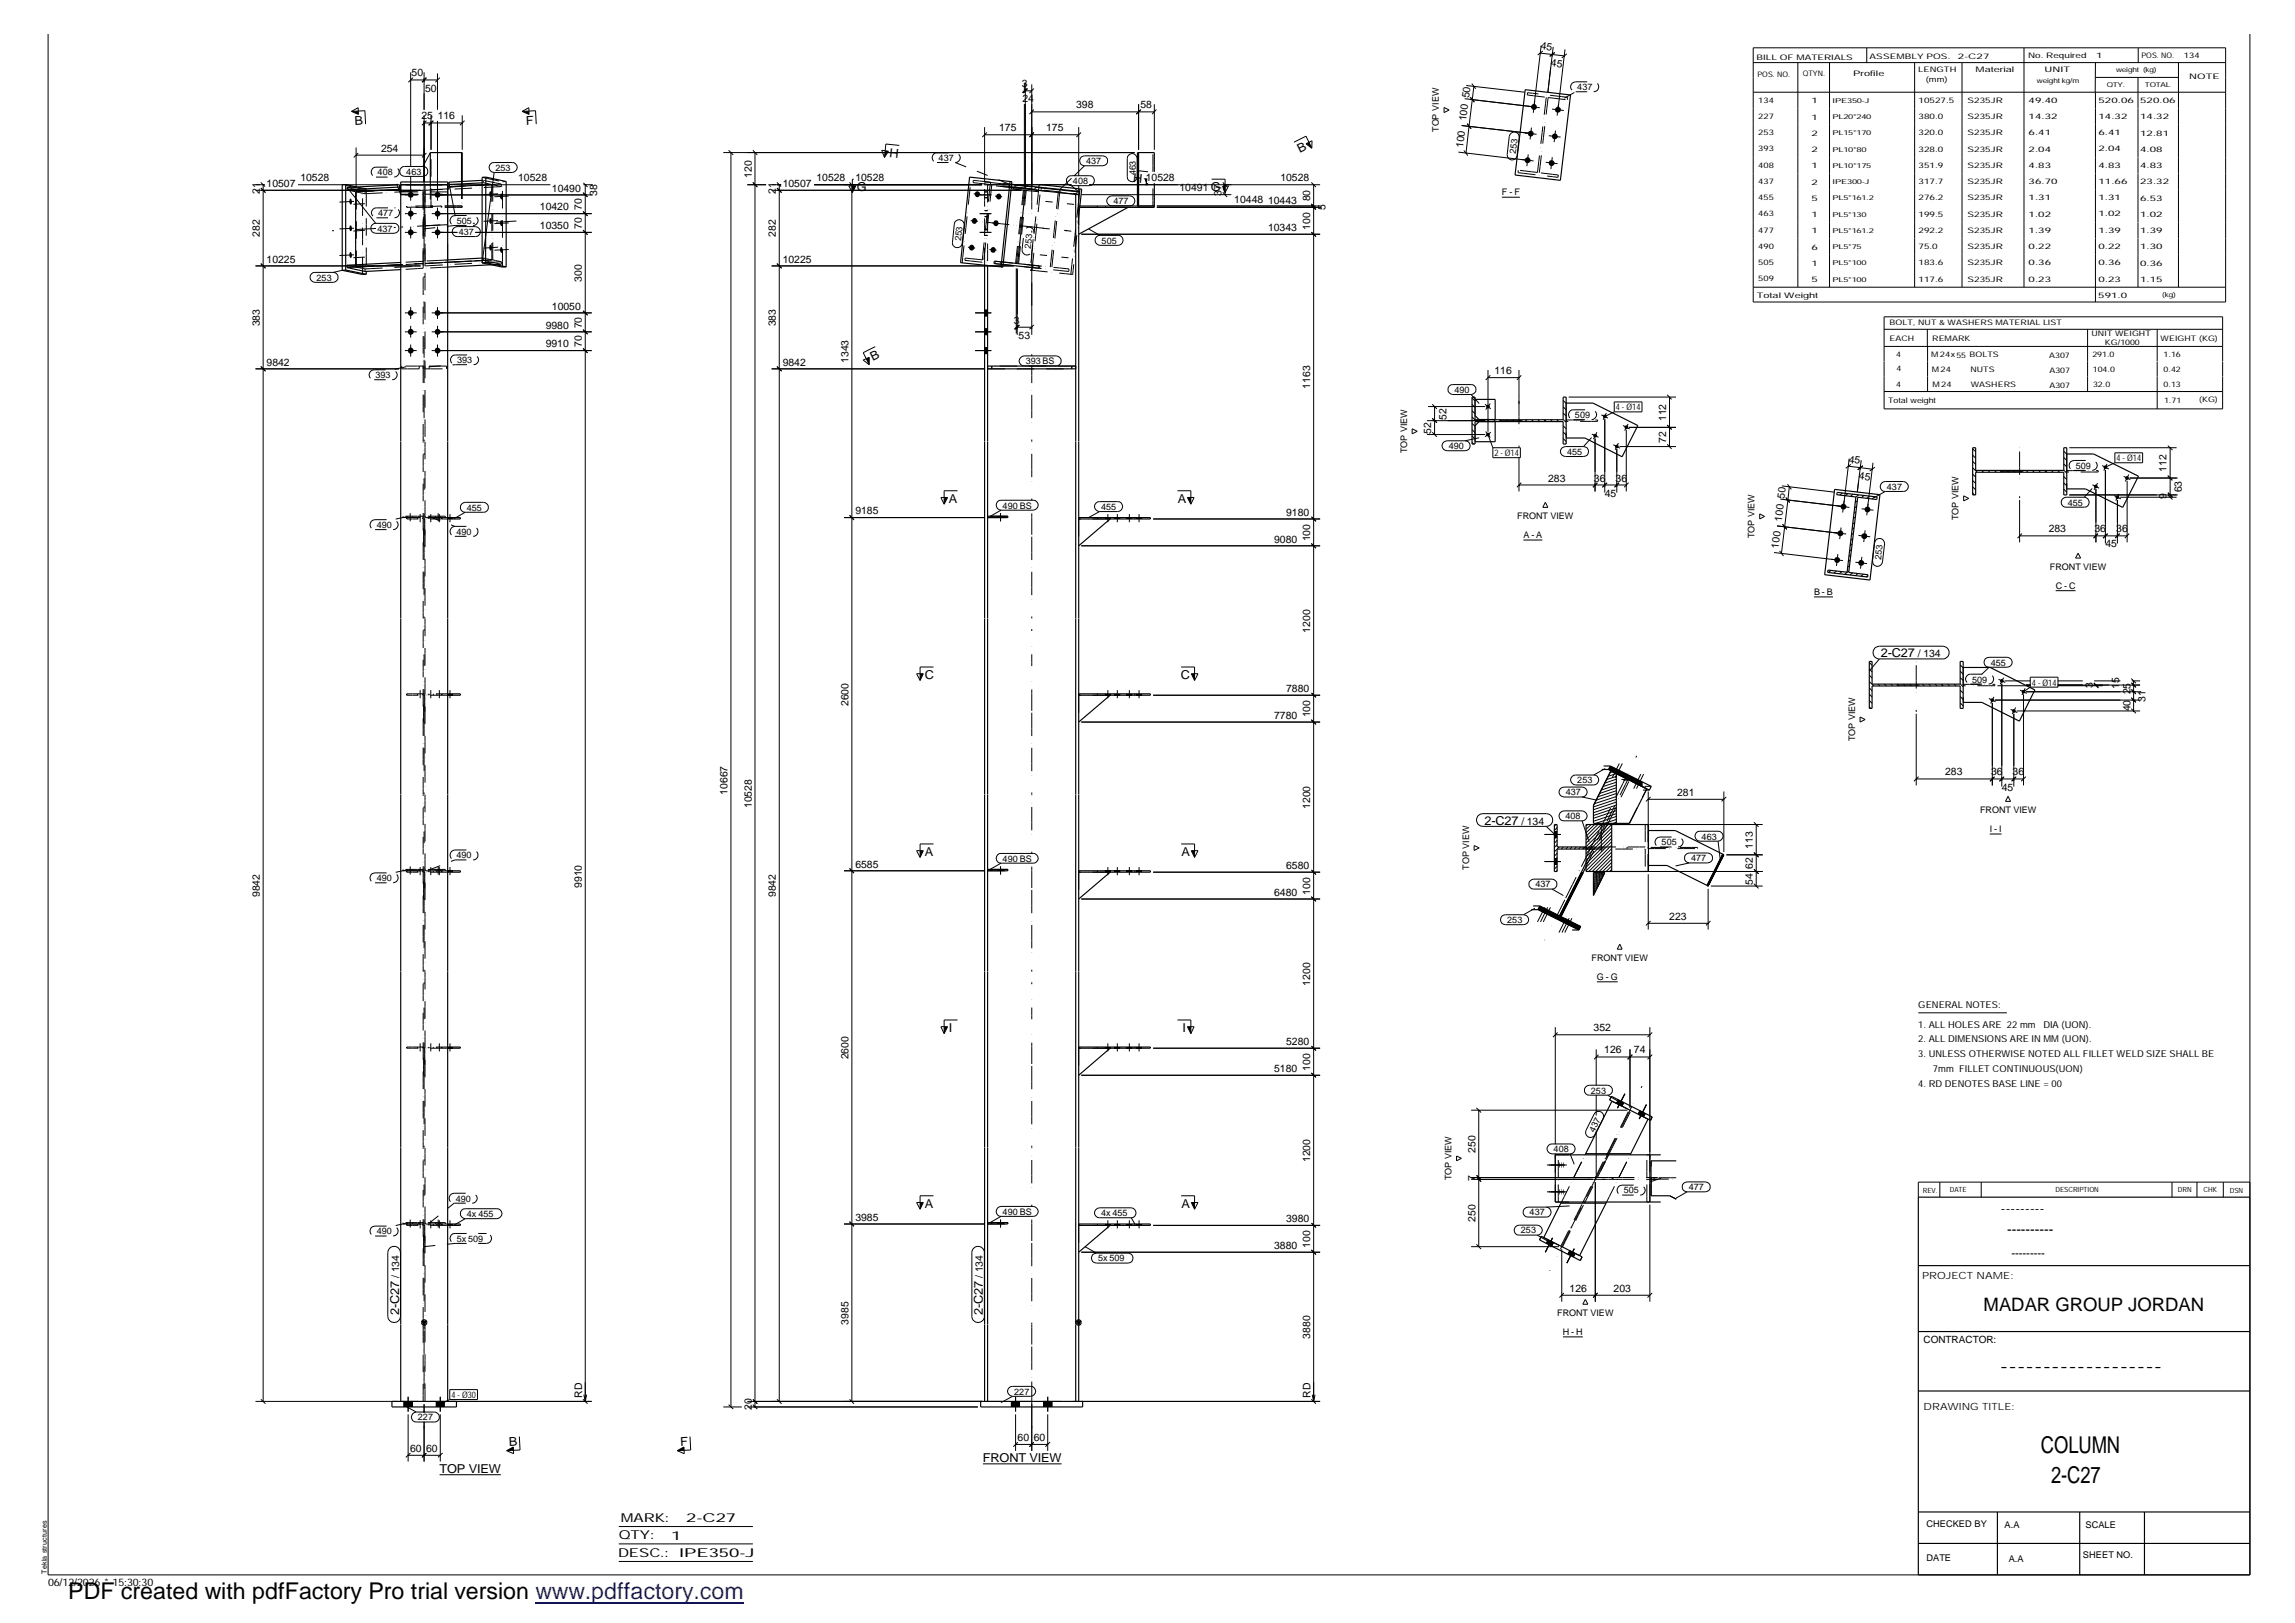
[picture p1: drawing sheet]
<svg xmlns="http://www.w3.org/2000/svg" width="420mm" height="297mm" viewBox="0 0 420 297" stroke-linecap="round" stroke-linejoin="round" font-family="sans-serif">
<defs><g id="words">
<g font-size="4.2">
<text x="373.6" y="265.9">COLUMN</text>
<text x="375.5" y="271.4">2-C27</text>
<text x="12.5" y="292.7">PDF created with pdfFactory Pro trial version www.pdffactory.com</text>
</g>
<text font-size="3.4" x="363.1" y="239.9">MADAR GROUP JORDAN</text>
<g font-size="2.5">
<text x="366.3" y="222.1">---------</text>
<text x="367.5" y="225.9">----------</text>
<text x="366.1" y="250.9">-------------------</text>
</g>
<g font-size="2.2">
<text x="65" y="22.9" transform="rotate(-3 65 22.9)">B</text>
<text x="96.4" y="22.9" transform="rotate(-3 96.4 22.9)">F</text>
<text x="162.8" y="28.6" transform="rotate(6 162.8 28.6)">H</text>
<text x="238" y="27.9" transform="rotate(-26 238 27.9)">B</text>
<text x="156.9" y="35">G</text>
<text x="207.4" y="33.3" transform="rotate(6 207.4 33.3)">H</text>
<text x="221.7" y="35">G</text>
<text x="159.8" y="66.1" transform="rotate(-26 159.8 66.1)">B</text>
<text x="173.7" y="92">A</text>
<text x="215.6" y="92">A</text>
<text x="169.3" y="124.3">C</text>
<text x="216.2" y="124.3">C</text>
<text x="344.3" y="120.3">2-C27</text>
<text x="271.8" y="150.9">2-C27</text>
<text x="169.3" y="156.7">A</text>
<text x="216.3" y="156.7">A</text>
<text x="173.7" y="188.9">I</text>
<text x="216.5" y="188.9">I</text>
<text x="169.3" y="221.1">A</text>
<text x="216.3" y="221.1">A</text>
<text x="73.1" y="240.6" transform="rotate(-90 73.1 240.6)">2-C27</text>
<text x="180" y="240.6" transform="rotate(-90 180 240.6)">2-C27</text>
<text x="80.5" y="269.5">TOP VIEW</text>
<text x="93.2" y="264.6" transform="rotate(-3 93.2 264.6)">B</text>
<text x="124.6" y="264.6" transform="rotate(-3 124.6 264.6)">F</text>
<text x="180" y="267.6">FRONT VIEW</text>
<text x="113.3" y="281.8">QTY:</text>
<text x="113.7" y="278.6">MARK:</text>
<text x="122.9" y="281.8">1</text>
<text x="125.6" y="278.6">2-C27</text>
<text x="113.2" y="285">DESC.:</text>
<text x="124.3" y="284.9">IPE350-J</text>
</g>
<text font-size="2.1" x="368.3" y="230.1">---------</text>
<g font-size="1.9">
<text x="282" y="9" transform="rotate(7 282 9)">45</text>
<text x="75.4" y="14">50</text>
<text x="77.8" y="16.8">50</text>
<text x="187.1" y="15.9">3</text>
<text x="283.9" y="12.1" transform="rotate(7 283.9 12.1)">45</text>
<text x="77.2" y="21.8">25</text>
<text x="80.1" y="21.8">116</text>
<text x="182.9" y="24">175</text>
<text x="187.2" y="18.7">24</text>
<text x="191.5" y="24">175</text>
<text x="197" y="19.8">398</text>
<text x="208.8" y="19.8">58</text>
<text x="268.4" y="22.2" transform="rotate(-83 268.4 22.2)">100</text>
<text x="268.9" y="18" transform="rotate(-83 268.9 18)">50</text>
<text x="69.8" y="27.8">254</text>
<text x="267.8" y="27.1" transform="rotate(-83 267.8 27.1)">100</text>
<text x="47.5" y="35.4" transform="rotate(-90 47.5 35.4)">21</text>
<text x="48.8" y="34.2">10507</text>
<text x="55" y="33.2">10528</text>
<text x="94.9" y="33.2">10528</text>
<text x="101" y="35.1">10490</text>
<text x="109.3" y="35.8" transform="rotate(-90 109.3 35.8)">38</text>
<text x="137.6" y="32.5" transform="rotate(-90 137.6 32.5)">120</text>
<text x="142" y="35.4" transform="rotate(-90 142 35.4)">21</text>
<text x="143.3" y="34.2">10507</text>
<text x="149.5" y="33.2">10528</text>
<text x="156.6" y="33.2">10528</text>
<text x="209.8" y="33.2">10528</text>
<text x="215.9" y="35">10491</text>
<text x="223.6" y="35.8" transform="rotate(-90 223.6 35.8)">37</text>
<text x="234.4" y="33.2">10528</text>
<text x="98.8" y="38.5">10420</text>
<text x="98.8" y="41.9">10350</text>
<text x="106.5" y="41.9" transform="rotate(-90 106.5 41.9)">70</text>
<text x="106.5" y="38.5" transform="rotate(-90 106.5 38.5)">70</text>
<text x="226" y="37.2">10448</text>
<text x="232.2" y="37.4">10443</text>
<text x="239.9" y="36.9" transform="rotate(-90 239.9 36.9)">80</text>
<text x="242.7" y="38.4" transform="rotate(-90 242.7 38.4)">5</text>
<text x="47.5" y="43.4" transform="rotate(-90 47.5 43.4)">282</text>
<text x="142" y="43.4" transform="rotate(-90 142 43.4)">282</text>
<text x="232.2" y="42.3">10343</text>
<text x="239.9" y="42.1" transform="rotate(-90 239.9 42.1)">100</text>
<text x="48.8" y="48.1">10225</text>
<text x="106.5" y="51.5" transform="rotate(-90 106.5 51.5)">300</text>
<text x="143.3" y="48.1">10225</text>
<text x="47.5" y="59.7" transform="rotate(-90 47.5 59.7)">383</text>
<text x="101" y="56.7">10050</text>
<text x="142" y="59.7" transform="rotate(-90 142 59.7)">383</text>
<text x="185.6" y="59.2">3</text>
<text x="99.9" y="60.1">9980</text>
<text x="99.9" y="63.6">9910</text>
<text x="106.5" y="63.5" transform="rotate(-90 106.5 63.5)">70</text>
<text x="106.5" y="60.1" transform="rotate(-90 106.5 60.1)">70</text>
<text x="186.5" y="62">53</text>
<text x="48.8" y="66.9">9842</text>
<text x="143.3" y="66.9">9842</text>
<text x="155.3" y="66.4" transform="rotate(-90 155.3 66.4)">1343</text>
<text x="239.9" y="71.1" transform="rotate(-90 239.9 71.1)">1163</text>
<text x="273.6" y="68.4">116</text>
<text x="264.8" y="76.8" transform="rotate(-90 264.8 76.8)">52</text>
<text x="305" y="77.1" transform="rotate(-90 305 77.1)">112</text>
<text x="262" y="79.4" transform="rotate(-90 262 79.4)">52</text>
<text x="305" y="81.1" transform="rotate(-90 305 81.1)">72</text>
<text x="283.4" y="88.1">283</text>
<text x="291.8" y="88.1">36</text>
<text x="295.8" y="88.1">36</text>
<text x="338.4" y="84.7" transform="rotate(7 338.4 84.7)">45</text>
<text x="340.3" y="87.7" transform="rotate(7 340.3 87.7)">45</text>
<text x="396.7" y="86.4" transform="rotate(-90 396.7 86.4)">112</text>
<text x="156.6" y="94.1">9185</text>
<text x="235.5" y="94.4">9180</text>
<text x="293.8" y="90.9">45</text>
<text x="326.2" y="95.5" transform="rotate(-83 326.2 95.5)">100</text>
<text x="326.7" y="91.3" transform="rotate(-83 326.7 91.3)">50</text>
<text x="396.7" y="91.3" transform="rotate(-90 396.7 91.3)">9</text>
<text x="399.5" y="90.1" transform="rotate(-90 399.5 90.1)">63</text>
<text x="233.3" y="99.3">9080</text>
<text x="239.9" y="99.1" transform="rotate(-90 239.9 99.1)">100</text>
<text x="325.6" y="100.4" transform="rotate(-83 325.6 100.4)">100</text>
<text x="375.1" y="97.4">283</text>
<text x="383.5" y="97.4">36</text>
<text x="385.4" y="100.2">45</text>
<text x="387.4" y="97.4">36</text>
<text x="239.9" y="115.8" transform="rotate(-90 239.9 115.8)">1200</text>
<text x="351.1" y="120.3">/ 134</text>
<text x="383.1" y="126" transform="rotate(-90 383.1 126)">3</text>
<text x="155.3" y="129.2" transform="rotate(-90 155.3 129.2)">2600</text>
<text x="233.3" y="131.6">7780</text>
<text x="235.5" y="126.6">7880</text>
<text x="239.9" y="131.3" transform="rotate(-90 239.9 131.3)">100</text>
<text x="387.9" y="126.1" transform="rotate(-90 387.9 126.1)">15</text>
<text x="390" y="130.2" transform="rotate(-90 390 130.2)">40</text>
<text x="390" y="127.1" transform="rotate(-90 390 127.1)">25</text>
<text x="392.8" y="128.5" transform="rotate(-90 392.8 128.5)">31</text>
<text x="356.1" y="141.9">283</text>
<text x="364.5" y="141.9">36</text>
<text x="368.5" y="141.9">36</text>
<text x="133.2" y="145.4" transform="rotate(-90 133.2 145.4)">10667</text>
<text x="137.6" y="147.9" transform="rotate(-90 137.6 147.9)">10528</text>
<text x="239.9" y="148.1" transform="rotate(-90 239.9 148.1)">1200</text>
<text x="307" y="145.6">281</text>
<text x="366.5" y="144.7">45</text>
<text x="278.6" y="150.9">/ 134</text>
<text x="320.9" y="155.3" transform="rotate(-90 320.9 155.3)">113</text>
<text x="156.6" y="158.8">6585</text>
<text x="235.5" y="159">6580</text>
<text x="320.9" y="161.9" transform="rotate(-90 320.9 161.9)">54</text>
<text x="320.9" y="159.1" transform="rotate(-90 320.9 159.1)">62</text>
<text x="47.5" y="164.2" transform="rotate(-90 47.5 164.2)">9842</text>
<text x="106.5" y="162.5" transform="rotate(-90 106.5 162.5)">9910</text>
<text x="142" y="164.2" transform="rotate(-90 142 164.2)">9842</text>
<text x="233.3" y="163.9">6480</text>
<text x="239.9" y="163.7" transform="rotate(-90 239.9 163.7)">100</text>
<text x="305.6" y="168.3">223</text>
<text x="239.9" y="180.4" transform="rotate(-90 239.9 180.4)">1200</text>
<text x="235.5" y="191.2">5280</text>
<text x="291.8" y="188.7">352</text>
<text x="155.3" y="193.9" transform="rotate(-90 155.3 193.9)">2600</text>
<text x="233.3" y="196.2">5180</text>
<text x="239.9" y="195.9" transform="rotate(-90 239.9 195.9)">100</text>
<text x="293.7" y="192.8">126</text>
<text x="299.1" y="192.8">74</text>
<text x="239.9" y="212.7" transform="rotate(-90 239.9 212.7)">1200</text>
<text x="270.1" y="211" transform="rotate(-90 270.1 211)">250</text>
<text x="270.1" y="216.2" transform="rotate(-90 270.1 216.2)">7</text>
<text x="156.6" y="223.4">3985</text>
<text x="235.5" y="223.7">3980</text>
<text x="270.1" y="223.6" transform="rotate(-90 270.1 223.6)">250</text>
<text x="73.1" y="233.8" transform="rotate(-90 73.1 233.8)">/ 134</text>
<text x="180" y="233.8" transform="rotate(-90 180 233.8)">/ 134</text>
<text x="233.3" y="228.6">3880</text>
<text x="239.9" y="228.3" transform="rotate(-90 239.9 228.3)">100</text>
<text x="287.4" y="236.4">126</text>
<text x="295.4" y="236.4">203</text>
<text x="155.3" y="242.4" transform="rotate(-90 155.3 242.4)">3985</text>
<text x="239.9" y="245" transform="rotate(-90 239.9 245)">3880</text>
<text x="106.6" y="255.8" transform="rotate(-90 106.6 255.8)">RD</text>
<text x="239.9" y="255.8" transform="rotate(-90 239.9 255.8)">RD</text>
<text x="137.6" y="258.1" transform="rotate(-90 137.6 258.1)">20</text>
<text x="186.3" y="263.7">60</text>
<text x="189.3" y="263.7">60</text>
<text x="75.1" y="265.7">60</text>
<text x="78" y="265.7">60</text>
<text x="8.8" y="290.2">06/12/2026 * 15:30:30</text>
</g>
<g font-size="1.8">
<text x="351.9" y="234.1">PROJECT NAME:</text>
<text x="352.2" y="245.8">CONTRACTOR:</text>
<text x="352.2" y="258.1">DRAWING TITLE:</text>
</g>
<g font-size="1.7">
<text x="288.8" y="16.5">437</text>
<text x="171.8" y="29.5">437</text>
<text x="263.4" y="24.2" transform="rotate(-90 263.4 24.2)">TOP VIEW</text>
<text x="277.5" y="28.1" transform="rotate(-83 277.5 28.1)">253</text>
<text x="69.1" y="32.1">408</text>
<text x="74.4" y="32">463</text>
<text x="90.7" y="31.3">253</text>
<text x="196.4" y="33.7">408</text>
<text x="198.8" y="30">437</text>
<text x="207.9" y="32.1" transform="rotate(-90 207.9 32.1)">463</text>
<text x="275" y="35.7">F - F</text>
<text x="69.2" y="39.6">477</text>
<text x="83.6" y="41">505</text>
<text x="203.8" y="37.4">477</text>
<text x="69.1" y="42.4">437</text>
<text x="84" y="43">437</text>
<text x="175.9" y="44.1" transform="rotate(-84 175.9 44.1)">253</text>
<text x="188.7" y="45.5" transform="rotate(-84 188.7 45.5)">253</text>
<text x="201.7" y="44.6">505</text>
<text x="58" y="51.4">253</text>
<text x="68.7" y="69.2">393</text>
<text x="83.7" y="66.5">393</text>
<text x="187.8" y="66.7">393 BS</text>
<text x="266.3" y="71.9">490</text>
<text x="288.3" y="76.5">509</text>
<text x="295.8" y="75.1">4 - Ø14</text>
<text x="257.6" y="83" transform="rotate(-90 257.6 83)">TOP VIEW</text>
<text x="265.2" y="82.2">490</text>
<text x="273.6" y="83.5">2 - Ø14</text>
<text x="286.9" y="83.3">455</text>
<text x="345.4" y="89.6">437</text>
<text x="380" y="85.8">509</text>
<text x="387.5" y="84.4">4 - Ø14</text>
<text x="85.5" y="93.5">455</text>
<text x="183.6" y="93.1">490 BS</text>
<text x="201.6" y="93.3">455</text>
<text x="277.7" y="95">FRONT VIEW</text>
<text x="358.6" y="95.2" transform="rotate(-90 358.6 95.2)">TOP VIEW</text>
<text x="378.5" y="92.5">455</text>
<text x="69" y="96.6">490</text>
<text x="83.6" y="97.9">490</text>
<text x="278.9" y="98.5">A - A</text>
<text x="321.2" y="98.5" transform="rotate(-90 321.2 98.5)">TOP VIEW</text>
<text x="344.4" y="102.5" transform="rotate(-83 344.4 102.5)">253</text>
<text x="375.3" y="104.3">FRONT VIEW</text>
<text x="376.3" y="107.8">C - C</text>
<text x="332.1" y="108.9">B - B</text>
<text x="361.1" y="124.9">509</text>
<text x="364.4" y="121.8">455</text>
<text x="372" y="125.5">4 - Ø14</text>
<text x="339.6" y="135.7" transform="rotate(-90 339.6 135.7)">TOP VIEW</text>
<text x="288.8" y="143.4">253</text>
<text x="286.6" y="149.9">408</text>
<text x="286.6" y="145.6">437</text>
<text x="362.5" y="148.8">FRONT VIEW</text>
<text x="304.2" y="154.7">505</text>
<text x="311.5" y="153.7">463</text>
<text x="364.3" y="152.3">I - I</text>
<text x="69" y="161.3">490</text>
<text x="83.6" y="157.1">490</text>
<text x="183.6" y="157.7">490 BS</text>
<text x="268.9" y="159.2" transform="rotate(-90 268.9 159.2)">TOP VIEW</text>
<text x="309.6" y="157.6">477</text>
<text x="281.1" y="162.4">437</text>
<text x="275.9" y="168.9">253</text>
<text x="291.4" y="175.9">FRONT VIEW</text>
<text x="292.4" y="179.3">G - G</text>
<text x="351.2" y="184.6">GENERAL NOTES:</text>
<text x="351.2" y="190.8">2. ALL DIMENSIONS ARE IN MM (UON).</text>
<text x="351.2" y="188.1">1. ALL HOLES ARE 22 mm</text>
<text x="374.1" y="188.1">DIA (UON).</text>
<text x="351.2" y="193.5">3. UNLESS OTHERWISE NOTED ALL FILLET WELD SIZE SHALL BE</text>
<text x="353.9" y="196.2">7mm FILLET CONTINUOUS(UON)</text>
<text x="291.3" y="200.1">253</text>
<text x="351.2" y="198.9">4. RD DENOTES BASE LINE = 00</text>
<text x="291.9" y="207.3" transform="rotate(-63 291.9 207.3)">437</text>
<text x="284.4" y="210.9">408</text>
<text x="83.4" y="219.9">490</text>
<text x="265.7" y="216" transform="rotate(-90 265.7 216)">TOP VIEW</text>
<text x="297.3" y="218.4">505</text>
<text x="309.2" y="217.8">477</text>
<text x="69" y="225.9">490</text>
<text x="83.6" y="227.3">5x 509</text>
<text x="85.5" y="222.7">4x 455</text>
<text x="183.6" y="222.3">490 BS</text>
<text x="201.6" y="222.6">4x 455</text>
<text x="278.4" y="225.7">253</text>
<text x="280" y="222.4">437</text>
<text x="201" y="230.9">5x 509</text>
<text x="285.1" y="240.9">FRONT VIEW</text>
<text x="286.1" y="244.3">H - H</text>
<text x="82.6" y="255.8">4 - Ø30</text>
<text x="185.7" y="255.3">227</text>
<text x="76.5" y="260">227</text>
<text x="352.7" y="279.5">CHECKED BY</text>
<text x="367" y="279.6">A.A</text>
<text x="381.8" y="279.7">SCALE</text>
<text x="352.7" y="285.7">DATE</text>
<text x="367.7" y="285.9">A.A</text>
<text x="381.3" y="285.1">SHEET NO.</text>
</g>
<g font-size="1.4">
<text x="321.6" y="10.9">BILL OF MATERIALS</text>
<text x="342.3" y="10.7">ASSEMBLY POS.</text>
<text x="358.4" y="10.7">2-C27</text>
<text x="371.3" y="10.6">No. Required</text>
<text x="383.8" y="10.6">1</text>
<text x="392" y="10.6">POS. NO.</text>
<text x="399.8" y="10.7">134</text>
<text x="321.7" y="14">POS. NO.</text>
<text x="330" y="14">QTYN.</text>
<text x="339.3" y="13.8">Profile</text>
<text x="351.2" y="13.2">LENGTH</text>
<text x="352.6" y="15">(mm)</text>
<text x="361.7" y="13.2">Material</text>
<text x="374.3" y="13.2">UNIT</text>
<text x="400.8" y="14.4">NOTE</text>
<text x="321.9" y="18.8">134</text>
<text x="321.9" y="21.7">227</text>
<text x="331.6" y="18.9">1</text>
<text x="331.6" y="21.9">1</text>
<text x="351.2" y="18.8">10527.5</text>
<text x="351.2" y="21.8">380.0</text>
<text x="360.2" y="18.8">S235JR</text>
<text x="360.2" y="21.8">S235JR</text>
<text x="371.4" y="18.9">49.40</text>
<text x="371.4" y="21.8">14.32</text>
<text x="384.2" y="18.8">520.06</text>
<text x="384.2" y="21.8">14.32</text>
<text x="391.8" y="18.9">520.06</text>
<text x="391.8" y="21.8">14.32</text>
<text x="321.9" y="24.8">253</text>
<text x="321.9" y="27.7">393</text>
<text x="331.6" y="24.8">2</text>
<text x="331.6" y="27.8">2</text>
<text x="351.2" y="24.8">320.0</text>
<text x="351.2" y="27.8">328.0</text>
<text x="360.2" y="24.8">S235JR</text>
<text x="360.2" y="27.8">S235JR</text>
<text x="371.4" y="24.8">6.41</text>
<text x="371.4" y="27.8">2.04</text>
<text x="384.2" y="24.8">6.41</text>
<text x="384.2" y="27.7">2.04</text>
<text x="391.8" y="24.8">12.81</text>
<text x="391.8" y="27.8">4.08</text>
<text x="321.9" y="30.7">408</text>
<text x="321.9" y="33.6">437</text>
<text x="331.6" y="30.8">1</text>
<text x="331.6" y="33.8">2</text>
<text x="351.2" y="30.7">351.9</text>
<text x="351.2" y="33.7">317.7</text>
<text x="360.2" y="30.7">S235JR</text>
<text x="360.2" y="33.7">S235JR</text>
<text x="371.4" y="30.8">4.83</text>
<text x="371.4" y="33.7">36.70</text>
<text x="384.2" y="30.7">4.83</text>
<text x="384.2" y="33.7">11.66</text>
<text x="391.8" y="30.8">4.83</text>
<text x="391.8" y="33.7">23.32</text>
<text x="321.9" y="36.6">455</text>
<text x="321.9" y="39.6">463</text>
<text x="331.6" y="36.7">5</text>
<text x="331.6" y="39.7">1</text>
<text x="351.2" y="36.7">276.2</text>
<text x="351.2" y="39.7">199.5</text>
<text x="360.2" y="36.6">S235JR</text>
<text x="360.2" y="39.7">S235JR</text>
<text x="371.4" y="36.7">1.31</text>
<text x="371.4" y="39.7">1.02</text>
<text x="384.2" y="36.6">1.31</text>
<text x="384.2" y="39.6">1.02</text>
<text x="391.8" y="36.7">6.53</text>
<text x="391.8" y="39.7">1.02</text>
<text x="321.9" y="42.6">477</text>
<text x="321.9" y="45.5">490</text>
<text x="331.6" y="42.7">1</text>
<text x="331.6" y="45.7">6</text>
<text x="351.2" y="42.6">292.2</text>
<text x="351.2" y="45.6">75.0</text>
<text x="360.2" y="42.6">S235JR</text>
<text x="360.2" y="45.6">S235JR</text>
<text x="371.4" y="42.7">1.39</text>
<text x="371.4" y="45.6">0.22</text>
<text x="384.2" y="42.6">1.39</text>
<text x="384.2" y="45.6">0.22</text>
<text x="391.8" y="42.7">1.39</text>
<text x="391.8" y="45.6">1.30</text>
<text x="321.9" y="48.5">505</text>
<text x="321.9" y="51.5">509</text>
<text x="331.6" y="48.6">1</text>
<text x="331.6" y="51.6">5</text>
<text x="351.2" y="48.6">183.6</text>
<text x="351.2" y="51.5">117.6</text>
<text x="360.2" y="48.5">S235JR</text>
<text x="360.2" y="51.5">S235JR</text>
<text x="371.4" y="48.6">0.36</text>
<text x="371.4" y="51.5">0.23</text>
<text x="384.2" y="48.5">0.36</text>
<text x="384.2" y="51.5">0.23</text>
<text x="391.8" y="48.6">0.36</text>
<text x="391.8" y="51.6">1.15</text>
<text x="321.6" y="54.6">Total Weight</text>
<text x="345.9" y="59.5">BOLT, NUT &amp; WASHERS MATERIAL LIST</text>
<text x="384.1" y="54.5">591.0</text>
<text x="345.9" y="62.4">EACH</text>
<text x="347.1" y="65.3">4</text>
<text x="353.5" y="65.4">M 24x 55 BOLTS</text>
<text x="353.7" y="62.4">REMARK</text>
<text x="375.2" y="65.4">A307</text>
<text x="382.9" y="61.5">UNIT WEIGHT</text>
<text x="383.1" y="65.4">291.0</text>
<text x="385.4" y="63.1">KG/1000</text>
<text x="395.6" y="62.3">WEIGHT (KG)</text>
<text x="396.1" y="65.3">1.16</text>
<text x="347.1" y="70.9">4</text>
<text x="347.2" y="68">4</text>
<text x="353.7" y="68.1">M 24</text>
<text x="353.8" y="70.9">M 24</text>
<text x="360.7" y="68.1">NUTS</text>
<text x="360.8" y="70.9">WASHERS</text>
<text x="375.2" y="68.2">A307</text>
<text x="375.2" y="71">A307</text>
<text x="383.2" y="68">104.0</text>
<text x="383.2" y="70.8">32.0</text>
<text x="396.1" y="68.1">0.42</text>
<text x="396.1" y="70.9">0.13</text>
<text x="345.7" y="73.8">Total weight</text>
<text x="396.2" y="73.7">1.71</text>
<text x="402.6" y="73.6">(KG)</text>
</g>
<g font-size="1.3">
<text x="352" y="218.3">REV.</text>
<text x="357" y="218.2">DATE</text>
<text x="376.3" y="218.2">DESCRIPTION</text>
<text x="398.7" y="218.2">DRN</text>
<text x="403.4" y="218.2">CHK</text>
<text x="408.2" y="218.3">DSN</text>
<text x="8.6" y="288" transform="rotate(-90 8.6 288)">Tekla structures</text>
</g>
<g font-size="1.2">
<text x="372.9" y="15.2">weight kg/m</text>
<text x="385.7" y="15.9">QTY.</text>
<text x="387.4" y="13.2">weight (kg)</text>
<text x="392.7" y="15.9">TOTAL</text>
<text x="335.5" y="18.8">IPE350-J</text>
<text x="335.5" y="21.8">PL20*240</text>
<text x="335.5" y="24.8">PL15*170</text>
<text x="335.5" y="27.8">PL10*80</text>
<text x="335.5" y="30.7">PL10*175</text>
<text x="335.5" y="33.7">IPE300-J</text>
<text x="335.5" y="36.7">PL5*161.2</text>
<text x="335.5" y="39.7">PL5*130</text>
<text x="335.5" y="42.6">PL5*161.2</text>
<text x="335.5" y="45.6">PL5*75</text>
<text x="335.5" y="48.6">PL5*100</text>
<text x="335.5" y="51.5">PL5*100</text>
<text x="395.9" y="54.3">(kg)</text>
</g>
</g></defs>
<g fill="none" stroke="#000" stroke-width=".18">
<path d="M75.2 13.2v17.3M75.2 14.6h4.9M75.6 14.2l-.8 .9M77.6 13.2v6.9M78.1 14.2l-.8 .9M80.1 13.4v6.7M80.5 14.2l-.8 .9M187.5 16.6h1.4M187.5 15.2v1.8M187.5 19v15.3M187.7 15.2v19.2M188 16.2l-.8 .8"/>
<path d="M188.1 16.2l-.8 .8M188.9 15.4v18.8M189.3 16.2l-.8 .8M208.4 19.1v8.3M211.3 19.1v8.3M264.4 19.7l.9 .4-.9 .5zM268.1 18.1l12.2 1.4M268.4 15.6l10.7 1.3M269.2 17.8l.7 .9-.7-.9M269.5 15.3l.7 .9M269.8 15.8l-1.4 12.2M279.7 19.5l2.2 .2"/>
<path d="M282 9.7l4.4 .5M282.2 8.3l-1.5 12.3M282.4 9.3l-.9 .8M284.1 20l2.2 .2M284.4 8.6l-1 8.3 .5-4.5M284.6 9.6l-.9 .7M286.5 9l-1.4 12.2M286.9 9.8l-1 .8M321 8.7h86.5v46.6h-86.5zM321 11.5h86.5M321 16.9h86.5M329.1 11.5v41.1"/>
<path d="M334.9 11.5v41.1M341.8 8.8v2.7M350.5 11.5v41.1M359.2 11.5v41.1M370.5 8.7v43.9M383.6 11.5v5.4M383.6 14.2h15.3M383.6 16.9v38.4M391.4 14.2v38.4M391.5 8.8v2.7M398.8 11.5v41.1M411.9 6.3v281.9h-403.1v-281.9"/>
<path d="M46.8 33.8h1.7M46.8 34.8h30.2M47.8 34.4l.8 .8M47.8 33.4l.7 .7M48.2 33.8v222.7M54.6 33.8h18.3M63.5 34.3l5.3 6.6M64.3 20.4l1.3-.7v1.2zM64.3 20.4l2.5-.1 .1 2.4M64.8 36.9l-2.7 .1M65.2 28.4h12.4M65.2 27v7.1"/>
<path d="M65.6 28l-.8 .8M73.4 30.7l.7-.2h3.3a.91 .91 0 0 1 .9 .9 .91 .91 0 0 1-.9 .9h-3.3a.91 .91 0 0 1-.9-.6 .91 .91 0 0 1 .2-1zM74.1 35.7h2.2M74.1 39.1h2.2M75.2 32.2v4.5M75.2 38v2.2M77.6 21.1v12.2M77.6 22.5h7M78.1 28l-.8 .8M78.1 22.1l-.8 .8M78.8 27.9l-1.4 2.6M78.9 21.1v6.3"/>
<path d="M79 35.7h29.5M79 39.1h29.3M79.3 22.1l-.8 .8M80.1 22.1v14.6M80.1 38v2.2M82.2 33.3l1.2 6.3M82.5 33.8h18.3M84.6 21.1v6.3M85 22.1l-.8 .8M89.8 30l.3-.2 .4-.1h3.3a.91 .91 0 0 1 .9 1 .91 .91 0 0 1-.9 .9h-3.3a.94 .94 0 0 1-.9-.6 .94 .94 0 0 1 .2-1zM90.5 31.6l-2.2 16.5M91.2 35.5l-2.7 .1"/>
<path d="M93.1 35.9l-2.6 .1M95.6 20.4l1.2-.7 .1 1.2zM95.6 20.4l2.4-.1 .2 2.4M106.7 38.7l.9 .8M106.7 35.2l.8 .8M106.8 33.8h1.7M106.8 35.3l.8 .8M106.8 33.5l.8 .7M107.1 33.8v222.7M132.4 27.9h75.3M133.4 27.5l.8 .8M133.8 27.9v229.6"/>
<path d="M136.8 33.8h3.5M137.8 33.4l.8 .8M137.8 27.5l.8 .8M138.2 27.9v229.6M141.3 33.8h1.7M141.3 34.8h45.7M142.2 34.4l.9 .8M142.2 33.4l.8 .7M142.7 33.8v222.7M149.1 33.8h30.7M155.4 34h1.3l-.7 1.2zM155.5 33.4l.8 .8"/>
<path d="M156 33.8v222.7M156.3 32.8h-.3v2.4M161.4 27.5l1.2 .2-.7 1.1zM164.6 26.6l-2.4-.2-.3 2.4M178.3 35.5l1.3 .1M180.3 24.7h17.2M180.3 23.3v10M180.7 24.2l-.9 .9M180.8 33.8h15.4M182.2 35.9l1.3 .1M188.9 20.5h22.4M189.3 20.1l-.8 .8"/>
<path d="M189.3 24.2l-.8 .9M195.5 32.4l.6-.2h3.4a.91 .91 0 0 1 .9 .9 .91 .91 0 0 1-.9 .9h-3.4a.92 .92 0 0 1-.8-.6 .92 .92 0 0 1 .2-1zM196.1 34l1.4 1.1M196.2 32.6l-2.1 2.1M197.5 23.3v8.9M197.5 33.9v1.2M197.9 28.8l.6-.3h3.4a.91 .91 0 0 1 .9 .9 .91 .91 0 0 1-.9 .9h-3.4a.93 .93 0 0 1-.8-.5 .93 .93 0 0 1 .2-1zM197.9 24.2l-.8 .9M198 35.6h27.4M198.5 30.3l-1.9 1.9M199.4 33.8h42.3M202.9 36.1l.6-.3h3.3a.91 .91 0 0 1 1 1 .91 .91 0 0 1-1 .9h-3.3a.88 .88 0 0 1-.8-.6 .88 .88 0 0 1 .2-1z"/>
<path d="M206.6 28.4a.91 .91 0 0 1 1-.2 .91 .91 0 0 1 .6 .8v3.3a.91 .91 0 0 1-.9 1 .91 .91 0 0 1-.9-1v-3.3zM208.2 31.2l2 .2M208.9 20.1l-.9 .8M209.5 32.6h.1M209.8 33.5l.1 .4M210 33.5l-.1 .4M210.1 33.5l-.2 .4M211.7 20.1l-.8 .8M211.8 38h30.1M211.8 37.7h30.1M221.8 32.8h2.5v2.8M223.9 35.2l.8 .9"/>
<path d="M223.9 33.4l.8 .8M223.9 34h1l-.6 1.2-.4-.7M236.9 26l2.2-1.1 1.1 2.2M239.1 26.3l1.1-.5v1.3zM240.1 37.5l.8 .9M240.1 37.3l.8 .8M240.1 33.4l.8 .8M240.5 33.8v222.7M267 27.8l13.8 1.6M267.6 23l12.2 1.4M268 27.5l.7 1M268.6 22.6l.7 1"/>
<path d="M275 36.1h3.3M276.6 24.4a.91 .91 0 0 1 1.1-.1 .91 .91 0 0 1 .4 .9l-.4 3.3a.92 .92 0 0 1-1 .8 .92 .92 0 0 1-.8-1l.4-3.3zM279.2 24.3l2.1 .3M279.8 28.3l-.3 2.1M280.4 23.4l-.3 2.1M283 29.7l2.2 .3M283.5 24.8l2.2 .3M284.2 28.8l-.3 2.1M284.8 23.9l-.3 2.1M46.8 48.7h30.2M47.8 48.2l.8 .9M57 50.1l.7-.2h3.3a.91 .91 0 0 1 .9 .9 .91 .91 0 0 1-.9 .9h-3.3a.92 .92 0 0 1-.9-.6 .92 .92 0 0 1 .2-1z"/>
<path d="M62.7 49.5l-1.7 .4M64.8 41.8l-2.7 .1M64.8 46.6l-2.7 .2M68.2 41.1l.6-.2h3.3a.91 .91 0 0 1 .9 .9 .91 .91 0 0 1-.9 .9h-3.3a.91 .91 0 0 1-.9-.6 .91 .91 0 0 1 .3-1zM74.1 57.3h2.2M74.1 42.5h2.2M75.2 41.5v2.1M75.2 56.2v2.2M75.2 59.6v2.2M79 57.3h29.3M79 42.5h4.7M80.1 41.5v2.1"/>
<path d="M80.1 56.2v2.2M80.1 59.6v2.2M83.1 41.8l.6-.3h3.3a.91 .91 0 0 1 .9 .9 .91 .91 0 0 1-.9 .9h-3.3a.88 .88 0 0 1-.9-.5 .88 .88 0 0 1 .3-1zM83.7 41.2v.3M87 42.5h21.3M91.2 40.4l-2.7 .1M91.2 45.2l-2.7 .2M93.1 40.8l-2.6 .1M93.1 45.7l-2.6 .1M106.7 42.1l.9 .9M106.7 56.9l.9 .8-.8-.8M141.3 48.7h44.3"/>
<path d="M142.2 48.2l.9 .9M175 40.4a.93 .93 0 0 1 1-.1 .93 .93 0 0 1 .5 .9l-.4 3.3a.89 .89 0 0 1-.9 .8 .89 .89 0 0 1-.8-.9l.3-3.4 .1-.3zM177.2 45.2l1.3 .2M177.7 40.4l1.3 .1M178.5 57.3h3M180.3 57.8h.5M180.3 56.8h.5M181.1 45.7l1.4 .1M181.7 40.8l1.3 .1M186.1 59.9h2.8M186.1 49.1v11.9M186.2 49.2v12.1"/>
<path d="M186.5 59.5l-.8 .8M186.6 59.5l-.8 .8M188.9 49.2v12.1M189.3 59.5l-.8 .8M198 42.9h43.7M199.3 41.9l2.1 1.2M200.7 43.3l.7-.2h3.3a.91 .91 0 0 1 .9 .9 .91 .91 0 0 1-.9 .9h-3.3a.92 .92 0 0 1-.9-.6 .92 .92 0 0 1 .2-1zM240.1 42.5l.8 .8M321 52.6h86.5M46.8 67.5h26.3M47.8 67.1l.8 .8M74.1 60.7h2.2"/>
<path d="M74.1 64.2h2.2M75.2 63.1v2.2M79 60.7h29.3M79 64.2h29.3M80.1 63.1v2.2M106.7 60.3l.9 .9M106.7 63.7l.9 .9M141.3 67.5h39M142.2 67.1l.9 .8M158 65.9l1.1-.5v1.3zM160.2 63.4l-2.2 1.1 1.1 2.2M178.5 60.7h3"/>
<path d="M178.5 64.2h3M180.3 61.2h.5M180.3 60.2h.5M180.3 64.7h.5M180.3 63.6h.5M186.9 65.4l.6-.3h5.9a.91 .91 0 0 1 .9 .9 .91 .91 0 0 1-.9 1h-5.9a.88 .88 0 0 1-.8-.6 .88 .88 0 0 1 .2-1zM258.5 78.5l1 .4-1 .5zM261.2 79.5h10.7M261.2 77h10.7M261.5 74.4h10.4M262.2 79.1l.9 .9M262.2 76.6l.9 .8"/>
<path d="M262.2 74l.9 .8M262.6 74.4v5.1M265.3 70.6l.7-.2h3.3a.91 .91 0 0 1 .9 .9 .91 .91 0 0 1-.9 .9h-3.3a.91 .91 0 0 1-.9-.6 .91 .91 0 0 1 .2-1zM269.3 72.2l1.5 1.7M269.5 72.8l.5 .6M269.5 74l.5 .5M269.5 75.2l.5 .5M269.5 76.3l.8 .9M269.5 77.5l.5 .5M269.5 78.6l.5 .6M269.5 79.8l.5 .5M271.1 76.8l.4 .4"/>
<path d="M271.9 74l1 .8M272 79l.8 1.1M272.3 76.8l.3 .4M272.4 69.1h5.7M272.4 67.7v11.3M272.4 79.5l.9 2.4M272.8 73.9l-.8 1.1M272.8 68.7l-.8 .8M272.9 79.1l-1 .9M273.5 76.8l.3 .4M274.6 76.8l.4 .4M275.8 76.8l.3 .4"/>
<path d="M276.9 76.8l.4 .4M278.1 76.8l.3 .4M278.1 67.7v6.2M278.5 68.7l-.8 .8M279.2 76.8l.4 .4M280.4 76.8l.4 .4M281.6 76.8l.3 .4M282.7 76.8l.4 .4M283.9 76.8l.3 .4M285 76.8l.4 .4M286.2 73.3l.5 .5M286.2 74.5l.5 .5"/>
<path d="M286.2 75.6l.5 .5M286.2 76.8l.5 .5M286.2 77.9l.5 .6M286.2 79.1l.5 .5M287.2 72.7h19.6M291.4 79.4l1.3 .6M292.4 79.1l-.7 1.3M293.2 75.9l1.2 .6M293.8 76.7v13.5M294.1 75.6l-.6 1.2M295.5 73.6h5.1v1.8h-5.1zM295.5 75.4l-1.7 .8"/>
<path d="M297.1 77.9l1.3 .6M297.7 78.7v11.2M298.1 77.6l-.7 1.2M298.2 78.2h8.6M305.2 77.8l.8 .8M305.2 72.2l.8 .9M305.6 72.7v9M344.9 63.4h62M344.9 60.3h62M344.9 71.7h62M352.8 60.3v3.1M352.9 63.4v8.3"/>
<path d="M382.2 60.3v11.4M394.9 60.3v5.8M394.9 66.2v8.6M406.9 66.1v-8.1h-62v16.8h62v-8.6M82 94.7v.3M82.4 94.1v1.5M82.8 94.7v.3M84.5 92.2l.7-.3h3.3a.91 .91 0 0 1 .9 .9 .91 .91 0 0 1-.9 1h-3.3a.88 .88 0 0 1-.9-.6 .88 .88 0 0 1 .2-1zM85.2 93.8l-2.1 1.1M154.5 94.7h25.8M155.5 94.3l.8 .9M172.3 91h1.2l-.7 1.3z"/>
<path d="M175.3 89.8h-2.5v2.5M182.6 91.8l.7-.2h5.8a.91 .91 0 0 1 1 .9 .91 .91 0 0 1-1 .9h-5.8a.94 .94 0 0 1-.8-.6 .94 .94 0 0 1 .1-1zM182.7 94.5v.2M183.2 93.9v1.5M183.3 93.4l-2.1 1.2M183.6 94.5v.2M198 99.9h43.7M200.7 92.1l.6-.3h3.3a.91 .91 0 0 1 .9 .9 .91 .91 0 0 1-.9 .9h-3.3a.92 .92 0 0 1-.8-.5 .92 .92 0 0 1 .2-1zM201.3 93.6l-2.1 1.2M202.4 94.7v.3M202.8 94.1v1.5M203.3 94.7v.3"/>
<path d="M204.1 94.7v.3M204.6 94.1v1.5M205 94.7v.3M206.3 94.7v.3M206.8 94.1v1.5M207.2 94.7v.3M208.1 94.7v.3M208.5 94.1v1.5M209 94.7v.3M211.1 95h30.6M215.6 89.8h2.4v2.5M217.4 91h1.2l-.6 1.3z"/>
<path d="M240.1 99.5l.8 .8M240.1 94.6l.8 .8M264.3 80.9l.6-.2h3.3a.91 .91 0 0 1 1 .9 .91 .91 0 0 1-1 .9h-3.3a.91 .91 0 0 1-.8-.6 .91 .91 0 0 1 .2-1zM269.5 81l.3 .3M270.8 80.1l-2.6 .6M273.3 81.9h5v1.9h-5zM278.1 88.8h19.6M278.1 83.7v6.2M278.5 88.3l-.8 .9M278.9 98.8h3.5M282.9 91.9l.5 1h-1zM286 82l.6-.3h3.3a.91 .91 0 0 1 .9 .9 .91 .91 0 0 1-.9 1h-3.3a.91 .91 0 0 1-.9-.6 .91 .91 0 0 1 .3-1z"/>
<path d="M286.2 80.2l.5 .6M291.4 80.1l-1.5 1.6M292 80.2v9.7M292.4 88.3l-.8 .9 .8-.8M294.2 88.3l-.8 .9 .8-.8M295.4 81.4l1.2 .6M296 82.2v8M296.3 81.1l-.6 1.2M296.4 88.4l-.8 .8M296.4 88.3l-.8 .8M296.5 81.7h10.3M298.2 88.3l-.9 .9"/>
<path d="M305.2 81.3l.8 .9M322.2 94.1l.8 .4-.8 .5zM325.3 96.3l12.7 1.4M325.9 91.3l11.1 1.4M326.2 88.9l9.6 1.2M326.3 96l.8 .9M326.9 91l.8 1-.7-.9M327.2 88.6l.8 1M327.6 89.1l-1.5 12.2M336.4 92.6l2.2 .3M337.1 96.5l-.3 2.2M337.3 90.2l-.5 .4"/>
<path d="M338.3 90.4l-.5 .3M338.4 85.3l4.4 .6M338.5 83.9l-1.1 9.9M338.8 85l-.9 .7M339.1 99.6l-.4 .3M339.2 98.6l-.4 .3M339.3 90.5l-.5 .3M339.3 97.6l-.3 .3M339.4 96.6l-.3 .3M339.6 95.6l-.4 .3M339.6 94.6l-.3 .3M339.8 93.7l-.4 .2"/>
<path d="M339.9 92.7l-.3 .2M340 91.7l-.4 .3M340.2 98l2.2 .2M340.3 90.6l-.5 .4M340.7 84.2l-.7 5.9 .3-2.1M340.8 93.1l2.2 .3M341 85.2l-.9 .8M341.2 90.7l-.5 .4M341.5 97.1l-.3 2.1M342.2 90.8l-.4 .4M342.9 84.7l-1.1 9.6M343.2 90.9l-.5 .4"/>
<path d="M343.2 85.5l-.9 .7M343.5 98.7a.94 .94 0 0 1 1 0 .94 .94 0 0 1 .5 .9l-.4 3.3a.92 .92 0 0 1-1 .8 .92 .92 0 0 1-.8-1.1l.4-3.3zM344.5 88.4l.6-.3h3.3a.91 .91 0 0 1 1 .9 .91 .91 0 0 1-1 .9h-3.3a.91 .91 0 0 1-.8-.5 .91 .91 0 0 1 .2-1zM345.1 89.9l-2.1 1.2M359.5 90.7l.9 .5-.9 .5zM361.1 82.2l.6 .5M361.1 83.3l.6 .5M361.1 84.4l.6 .6M361.1 85.6l.9 .8M361.1 86.8l.6 .5M361.1 88l.6 .5M361.1 89.1l.6 .5"/>
<path d="M361.1 90.2l.4 .4M362.8 86.1l.3 .3M363.9 86.1l.4 .3M365.1 86.1l.4 .3M366.3 86.1l.3 .3M367.4 86.1l.4 .3M368.6 86.1l.3 .3M369.7 86.1l.4 .3M369.7 98.1h19.7M369.7 91.5v7.8M370.2 97.6l-.8 .9M370.9 86.1l.4 .3"/>
<path d="M372.1 86.1l.3 .3M373.2 86.1l.3 .3M374.4 86.1l.3 .3M375.5 86.1l.4 .3M376.7 86.1l.4 .3M377.6 91.3l.6-.3h3.4a.91 .91 0 0 1 .9 .9 .91 .91 0 0 1-.9 .9h-3.4a.88 .88 0 0 1-.8-.5 .88 .88 0 0 1 .2-1zM377.8 82.6l.6 .5M377.8 83.7l.6 .6M377.8 84.9l.6 .6M377.8 86l.6 .6M377.8 87.2l.6 .5M377.8 88.4l.6 .5"/>
<path d="M377.8 89.5l.6 .6M378.8 90.6h19.9M378.8 81.9h19.7M383 89.4l-1.4 1.6M383.1 88.7l1.2 .7M383.7 89.5v9.8M384 88.4l-.6 1.2M384.1 97.6l-.8 .9 .7-.8M384.9 85.2l1.2 .6M385.4 86v13.5M385.7 84.9l-.6 1.2M385.9 97.6l-.9 .9"/>
<path d="M387.1 90.7l1.2 .6M387.2 82.9h5.1v1.8h-5.1zM387.2 84.7l-1.8 .8M387.6 91.5v8M387.9 90.4l-.6 1.2M388 97.7l-.8 .8M388.1 97.6l-.8 .8M388.2 91h10.3M388.8 87.2l1.2 .6M389.4 88v11.3M389.7 86.9l-.6 1.2M389.8 97.6l-.8 .9"/>
<path d="M389.9 87.5h8.8M396.9 90.6l.8 .8M396.9 90.2l.8 .8M396.9 81.6l.8 .8M397.3 81.9v9.1M397.6 87.9l-.7-.8 .8 .8M324.8 101.1l11.1 1.3M325.8 100.8l.7 1M332.1 109.2h3.5M335.2 104.4l-.5 .4M335.3 102.3l2.1 .3M336.2 104.5l-.5 .4"/>
<path d="M336.5 101.4l-.3 2.2M337.2 104.6l-.5 .4M338.5 104.5l-.8 .6M338.6 103.5l-.4 .3M338.7 102.5l-.3 .3M338.8 101.5l-.3 .3M339 100.6l-.4 .2M339.2 104.8l-.5 .4M339.7 102.9l2.1 .3M340.1 105l-.4 .4M340.9 101.9l-.3 2.2M341.2 105.1l-.5 .4"/>
<path d="M341.9 105.4l-.3 .2M343.2 118.6l.9-.3h11.6a1.16 1.16 0 0 1 1.2 1.1 1.16 1.16 0 0 1-1.2 1.2h-11.6a1.16 1.16 0 0 1-1.1-.7 1.16 1.16 0 0 1 .2-1.3zM376.3 108.1h3.7M380.4 101.2l.5 .9h-.9zM82 127v.2M82.4 126.3v1.5M82.8 127v.2M167.8 123.3h1.2l-.6 1.2zM170.9 122.1h-2.5v2.4M198 132.2h43.7M202.4 127v.2M202.8 126.3v1.5"/>
<path d="M203.3 127v.2M204.1 127v.2M204.6 126.3v1.5M205 127v.2M206.3 127v.2M206.8 126.3v1.5M207.2 127v.2M208.1 127v.2M208.5 126.3v1.5M209 127v.2M211.1 127.2h30.6M216.2 122.1h2.5v2.4"/>
<path d="M218.1 123.3h1.2l-.6 1.2zM240.1 131.7l.8 .9M240.1 126.8l.8 .8-.7-.7M296.5 139.7l-1.4 2.7M297 139.7l-1.3 2.7M340.5 131.2l1 .5-1 .5zM342.2 121.2l.5 .6M342.2 122.4l.5 .6M342.2 123.6l.5 .5M342.2 124.7l.8 .8M342.2 125.9l.5 .5M342.2 127l.5 .6"/>
<path d="M342.2 128.2l.5 .5M342.2 129.4l.3 .3M343.8 125.2l.4 .3M344.1 120.6l-1.9 2.2M345 125.2l.4 .3M346.2 125.2l.3 .3M347.3 125.2l.3 .3M348.5 125.2l.3 .3M349.6 125.2l.4 .3M350.8 125.2l.3 .3M350.8 130.6v13.1M352 125.2l.3 .3"/>
<path d="M353.1 125.2l.3 .3M354.2 125.2l.4 .3M355.4 125.2l.4 .3M356.6 125.2l.3 .3M357.8 125.2l.3 .3M358.9 121.7l.5 .5M358.9 122.8l.5 .6M358.9 124l.5 .5M358.9 125.2l.5 .5M358.9 126.3l.5 .6M358.9 127.5l.5 .5M358.9 128.6l.5 .6"/>
<path d="M363.5 120.6l.7-.3h3.3a.91 .91 0 0 1 .9 .9 .91 .91 0 0 1-.9 .9h-3.3a.93 .93 0 0 1-.9-.5 .93 .93 0 0 1 .2-1zM364.1 127.8l1.2 .6M364.2 122.1l-1.4 1.3M364.7 128.6v15.1M365 127.5l-.6 1.3M365.2 128.1h26.8M365.7 125.5h6M365.9 124.3l1.2 .6M366.5 125.1v18.9M366.8 124l-.6 1.3M367 124.6h4.7M368.1 129.8l1.2 .6"/>
<path d="M368.7 130.6v13.4M369 129.5l-.6 1.2M369.2 130.1h22.6M369.8 126.3l1.3 .6M370.5 127.1v16.6M370.8 126l-.6 1.2M370.9 126.6h21.1M370.9 125.4h.8M371.7 123.9h5.1v1.9h-5.1zM371.7 125.8l-1.2 .8M376.7 125.4h15.1M376.7 124.6h4.6"/>
<path d="M376.7 125.5h8.2M383.3 125.1l.9 .8M383.3 125l.9 .8M383.4 124.6h4.8M383.8 125.4v.1M390.2 129.7l.8 .8M390.2 127.7l.8 .9M390.2 126.2l.8 .7M390.2 125l.8 .8-.7-.8M390.2 124.2l.8 .8M390.3 126.2l.7 .8M390.3 124.6h1.5"/>
<path d="M390.6 124.6v5.5M82 159.4v.2M82.4 158.7v1.5M82.8 159.4v.2M154.5 159.4h25.8M155.5 158.9l.8 .9M167.8 155.7h1.2l-.6 1.2zM170.9 154.5h-2.5v2.4M182.6 156.4l.7-.2h5.8a.89 .89 0 0 1 1 .9 .89 .89 0 0 1-1 .9h-5.8a.91 .91 0 0 1-.8-.6 .91 .91 0 0 1 .1-1zM182.7 159.1v.3M183.2 158.6v1.4M183.3 158l-2.1 1.2"/>
<path d="M183.6 159.1v.3M202.4 159.4v.2M202.8 158.7v1.5M203.3 159.4v.2M204.1 159.4v.2M204.6 158.7v1.5M205 159.4v.2M206.3 159.4v.2M206.8 158.7v1.5M207.2 159.4v.2M208.1 159.4v.2M208.5 158.7v1.5"/>
<path d="M209 159.4v.2M211.1 159.6h30.6M216.2 154.5h2.5v2.4M218.1 155.7h1.2l-.6 1.2zM240.1 159.2l.8 .8M269.9 154.8l.9 .4-.9 .4zM270.6 149.3l.4-.3 .5-.1h11.6a1.16 1.16 0 0 1 1.2 1.2 1.16 1.16 0 0 1-1.2 1.1h-11.6a1.19 1.19 0 0 1-1.1-.7 1.19 1.19 0 0 1 .2-1.2zM282.8 157.7h3M282.8 152.7h3M283.1 151.2l1.5 1.4M284.6 152.2h.5l-.5 .6M284.6 158.2h.5"/>
<path d="M284.6 157.1h.5M284.6 153.3h.5M284.9 150.9l-.3 .3M285.1 151.5l-.5 .5M285.1 153l-.5 .6M285.1 153.8l-.5 .5M285.1 154.6l-.5 .5M285.1 156.2l-.5 .5M285.1 157l-.5 .5M285.1 157.7l-.5 .6M285.1 158.5l-.5 .6M285.1 159.3l-.2 .2"/>
<path d="M285.5 155l-.9 .9M285.7 148.7l.6-.3h3.3a.91 .91 0 0 1 1 .9 .91 .91 0 0 1-1 .9h-3.3a.91 .91 0 0 1-.8-.5 .91 .91 0 0 1 .2-1zM285.7 144.3l.6-.3h3.3a.91 .91 0 0 1 1 1 .91 .91 0 0 1-1 .9h-3.3a.91 .91 0 0 1-.8-.6 .91 .91 0 0 1 .2-1zM286.2 155l-.3 .4M287 155l-.3 .4M287.8 155l-.4 .4M287.8 142.1l.7-.3h3.3a.91 .91 0 0 1 .9 1 .91 .91 0 0 1-.9 .9h-3.3a.92 .92 0 0 1-.9-.6 .92 .92 0 0 1 .2-1zM288.6 155l-.4 .4M289.3 155l-.3 .4M289.6 159.7l-.1 .1M289.6 159.7l-.2 .1M289.6 145.9l2.6 .5"/>
<path d="M289.6 150.2l1.3 3.9M289.7 159.7l-.3 .1M289.7 160l-.4 .1M289.8 159.8l-.5 .2M289.8 159.9l-.5 .1M289.8 159.8l-.4 .1 .4-.1M289.9 159.7l-.5 .2M290.2 155l-.4 .4M290.7 150.9l-.3 .3M291.3 150.9l-.9 .9M291.9 150.9l-1.5 1.5M292.1 159.7l-.4 .1"/>
<path d="M292.5 150.9l-2.1 2.2M292.7 159.7l-1 .3M293.2 150.9l-2.8 2.8M293.2 159.7l-1.5 .5M293.7 160l-2 .6M293.8 159.7l-2.1 .7M293.8 150.9l-3.4 3.4M293.9 140.7l-2.1 1.1M294.4 150.9l-4 4.1M294.5 140.7l.1 .2M294.6 140.7v.3M294.6 140.6l.2 .4"/>
<path d="M294.7 140.5l.2 .5M294.7 140.4l.2 .7M294.8 140.3l.2 .8M294.8 140.2l.3 1M294.9 140.2l.3 1M295 140.3l.3 1M295.1 140.3l.3 1M295.1 150.9l-4.7 4.7M295.1 151.5l-4.7 4.7M295.1 152.2l-4.7 4.6M295.1 152.8l-4.7 4.7M295.1 153.4l-4.7 4.7"/>
<path d="M295.1 154l-4.7 4.7M295.1 154.7l-4.7 4.7M295.1 155.3l-4.2 4.2M295.1 155.9l-3.6 3.6M295.1 156.6l-3 2.9M295.1 157.2l-2.3 2.3M295.1 157.8l-1.7 1.7M295.1 158.5l-1.1 1M295.1 159.1l-.4 .4M295.1 140.4l.4 .9M295.2 140.4l.4 1M295.3 141.3l-.6 .1"/>
<path d="M295.4 140.4l.3 1.1M295.4 140.5l.4 1M295.5 140.5l.4 1M295.6 140.6l.4 1M295.7 140.7l.3 .9M295.8 140.7l.3 1M295.9 141.6l-1.5 .5M295.9 142.1l-1.8 .6M295.9 142.6l-2.1 .7M295.9 143.2l-2.4 .8M295.9 143.7l-2.7 .9M295.9 144.2l-3.1 1"/>
<path d="M295.9 144.7l-3.4 1.1M295.9 145.2l-3.7 1.3M295.9 145.8l-4 1.3M295.9 146.3l-4.2 1.4M295.9 146.8l-4.2 1.4M295.9 147.3l-4.2 1.4M295.9 147.9l-4.2 1.4M295.9 148.4l-4.2 1.4M295.9 148.9l-4.2 1.4M295.9 149.4l-3.8 1.3M295.9 150l-2.1 .7M295.9 150.5l-.6 .2"/>
<path d="M295.9 140.7l.3 1M296 140.8l.3 1M296.1 140.8l.3 1M296.2 140.9l.3 .9M296.2 140.9l.4 1M296.4 141l.3 1M296.5 141l.3 1M296.5 141l.4 1.1M296.6 141.1l.4 1M296.7 141.1l.4 1M296.8 141.2l.3 1M296.9 141.3l.4 .9"/>
<path d="M297 141.3l.3 1M297.1 141.3l.3 1M297.2 141.4l.3 1M297.3 141.4l.3 1M297.4 141.5l.3 1M297.5 141.5l.3 1M297.6 141.5l.3 1.1M297.6 141.6l.4 1M297.7 141.6l.4 1M297.9 141.7l.3 1M297.9 141.8l.4 .9M298 141.8l.4 1"/>
<path d="M298.1 141.8l.3 1M298.2 141.9l.3 1M298.3 141.9l.3 1M298.4 142l.3 .9M298.5 142l.3 1M298.6 142.1l.3 1M298.7 142.1l.3 1M298.7 142.1l.4 1.1M298.9 142.2l.3 1M299 142.3l.3 .9M299 142.3l.4 1M299.1 142.4l.4 .9"/>
<path d="M299.2 142.4l.4 1M299.3 142.4l.3 1M299.4 142.5l.3 .9M299.5 142.5l.3 .9M299.6 142.6l.3 1M299.7 142.6l.3 1M299.7 143.4l.1 .1M299.8 142.6l.3 1.1M299.8 143.4v.1M299.9 142.7l.3 1M300 142.8l.3 .9M300.1 142.8l.3 1"/>
<path d="M300.1 142.9l.4 .9M300.2 142.9l.4 1M300.4 142.9l.2 .9M300.4 141.7l-1.3 2.6M300.4 143l.2 .5M300.5 143l.1 .3M300.9 141.7l-1.3 2.6M301.7 159.5h21M301.8 144.9v6.6M301.8 146.3h13.8M302 150.9h20.7M302.2 145.9l-.9 .8"/>
<path d="M308.7 156.4l.6-.3h3.3a.91 .91 0 0 1 .9 .9 .91 .91 0 0 1-.9 .9h-3.3a.91 .91 0 0 1-.9-.5 .91 .91 0 0 1 .3-1zM309.3 157.9l-2.6 .6M310.6 152.4l.3-.2 .3-.1h3.3a.91 .91 0 0 1 1 .9 .91 .91 0 0 1-1 1h-3.3a.94 .94 0 0 1-.8-.6 .94 .94 0 0 1 .2-1zM313.6 159.9l.3-.1-.3 .2M313.6 159.8h.3l-.3 .1M313.8 160l-.3 .1M313.9 159.3l.3-.1-.3 .2M313.9 159.9l-.3 .1M313.9 159.8l-.3 .1M314 159.7l-.4 .1 .3-.1M314 159.5l-.3 .2 .3-.1M314 159.6l-.4 .2"/>
<path d="M314.1 159.5l-.4 .1M314.1 159.5l-.4 .1 .4-.1M314.1 158.8l.4-.1-.4 .2M314.1 159.4l-.3 .1M314.1 159.5h-.3M314.2 158.7h.3l-.3 .1M314.2 159.3l-.4 .2M314.2 158.7l.3-.1-.3 .1M314.2 159.2l-.3 .1M314.2 159.2h-.3M314.3 159l-.3 .1M314.3 159.1l-.4 .1 .3-.1"/>
<path d="M314.3 158.9l-.3 .2M314.3 159l-.4 .2M314.4 158.9l-.4 .1 .4-.1M314.4 158.8l-.3 .1M314.4 158.8l-.3 .1h.3M314.5 158.1h.3l-.3 .1M314.5 158.7l-.3 .1M314.5 158.1l.3-.1-.3 .1M314.5 158.6l-.3 .1M314.5 158.5l-.3 .2M314.5 154l.5 3.6M314.6 158.5l-.4 .1"/>
<path d="M314.6 158.4l-.3 .1 .3-.1M314.7 158.3l-.4 .1M314.7 158.3l-.4 .2M314.7 158.4h-.4M314.7 158.2l-.3 .1M314.7 158.2l-.3 .2 .3-.1M314.7 158.1l-.2 .1M314.7 158.1l-.3 .2M314.8 157.5l.3-.1-.3 .1M314.8 158l-.3 .1M314.8 157.9l-.3 .2M314.9 157.9l-.4 .1"/>
<path d="M314.9 157.8l-.3 .1 .3-.1M315 157.8h-.4M315 157.7l-.4 .2M315 157.6l-.3 .1M315 157.6l-.4 .2M315 157l.4-.1-.4 .1M315 157.5l-.3 .1M315.1 157.4l-.3 .2M315.1 157.5l-.4 .1M315.1 156.8l.4-.1-.4 .1M315.1 157.3l-.3 .1M315.2 157.2l-.3 .1h.3"/>
<path d="M315.3 157.1l-.4 .1M315.3 157.1l-.4 .2M315.3 157.2l-.4 .1M315.3 157l-.3 .2 .3-.1M315.3 156.4h.1M315.3 156.9l-.3 .1M315.3 157l-.3 .1M315.4 156.8l-.3 .2M315.4 156.7l-.3 .2M315.4 156.8l-.3 .1M315.5 156.4l-.2 .1M315.6 156.4l-.3 .1"/>
<path d="M315.6 156.5l-.4 .2h.3M315.6 156.4l-.4 .2M315.6 156.5l-.3 .1M315.6 144.9v11M316 145.9l-.8 .8M316.1 156.4h6.6M321.1 159.1l.8 .8M321.1 156l.8 .9M321.1 150.5l.8 .8M321.5 150.9v11.3M350.8 142.6h19.7M351.2 142.1l-.8 .9"/>
<path d="M364.3 152.6h2.1M365.2 142.1l-.9 .9M366.9 142.1l-.8 .9 .8-.8M367.6 145.7l.5 1h-.9zM369.1 142.2l-.8 .8M369.1 142.1l-.8 .8M370.9 142.1l-.9 .9M198 164.5h43.7M240.1 164.1l.8 .9M275 167.7l.6-.3h3.3a.91 .91 0 0 1 1 .9 .91 .91 0 0 1-1 .9h-3.3a.93 .93 0 0 1-.8-.5 .93 .93 0 0 1 .2-1zM280.2 161.2l.6-.3h3.3a.91 .91 0 0 1 .9 .9 .91 .91 0 0 1-.9 .9h-3.3a.88 .88 0 0 1-.8-.5 .88 .88 0 0 1 .2-1zM281 166.2l-2.1 1.2"/>
<path d="M281.6 166.4v.1M281.6 166.3l.1 .2M281.7 166.2l.1 .4M281.7 166.1l.2 .5M281.8 166.1l.2 .6M281.8 166l.3 .7M281.9 165.8l.3 1M282 165.9l.4 1M282.1 165.9l.3 1M282.2 166l.3 .9M282.3 166l.3 1M282.4 166.1l.3 .9"/>
<path d="M282.5 166.1l.3 1M282.6 166.1l.3 1.1M282.7 166.2l.3 1M282.8 166.2l.3 1M282.8 166.1l-1.3 2.6M282.9 166.3l.3 1M283 166.4l.3 .9M283 166.4l.4 1M283.1 166.4l.4 1M283.3 166.5l.2 1M283.3 166.5l.4 1M283.3 166.1l-1.3 2.6"/>
<path d="M283.4 166.6l.4 .9M283.5 166.6l.3 1M283.6 166.7l.3 1M283.7 166.7l.3 1M283.8 166.7l.3 1.1M283.8 166.1l-1.3 2.6M283.9 166.8l.3 1M284 166.9l.3 .9M284.1 166.9l.3 1M284.1 162.7l2.1 1.2M284.2 166.9l.3 1M284.3 167l.3 1"/>
<path d="M284.4 167l.3 1M284.4 167.1l.4 1M284.5 167.1l.4 1M284.6 167.2l.3 1M284.7 167.2l.4 1M284.8 167.3l.4 1M284.9 167.3l.3 1M285 167.4l.3 .9M285.1 167.4l.4 1M285.2 167.5l.3 .9M285.3 167.5l.3 1M285.4 167.5l.3 1.1"/>
<path d="M285.5 167.6l.4-.1-.4 .1M285.5 167.6l.3 1M285.6 167.6l.3 1M285.7 167.2l.4-.1-.4 .2M285.8 167.1l.4-.1-.4 .2M285.8 167.7h.1M285.8 167.8l.3 .9M285.8 167.6l-.1 .1M285.8 167.7h-.1M285.8 167.8l.4 1M285.9 167.5l-.3 .2M285.9 167.6l-.3 .1 .4 1"/>
<path d="M286 167.4l-.5 .1M286 167.5l-.5 .1M286 167.8l.3 1M286 167.3l-.4 .2M286 167.2l-.4 .2M286 167.9l.4 1M286.1 167.2l-.4 .1M286.1 167.9l.4 1M286.2 166.9l-.4 .2M286.2 168l.4 .9M286.3 166.1l.4-.2-.4 .2M286.3 166.8l-.5 .1"/>
<path d="M286.3 166.9l-.5 .1 .4-.1M286.3 166.7l-.4 .2M286.3 168l.3 1M286.3 166.6l-.4 .2M286.3 166.7l-.4 .1M286.4 166.6l-.4 .1M286.4 166.5l-.4 .1M286.4 166.5l-.4 .2M286.4 168l.3 1.1M286.5 166.4l-.5 .1M286.5 166.4l-.5 .2M286.5 166.3l-.4 .1 .4-.1"/>
<path d="M286.5 168.1l.4 1M286.6 166.2l-.5 .2M286.6 165.4l.4-.1-.4 .2M286.6 166.1l-.4 .2M286.6 166.2l-.4 .1M286.6 168.1l.3 1M286.6 166.1l-.4 .1M286.7 166l-.4 .1M286.7 166l-.5 .1M286.7 168.2l.3 1M286.7 165.8l-.4 .2M286.7 168l-1.3 2.7"/>
<path d="M286.8 165.8l-.5 .2M286.8 168.3l.3 .9M286.8 165.7l-.4 .2M286.9 165.6l-.5 .2M286.9 165.7l-.5 .1M286.9 165.6l-.4 .1M286.9 168.3l.3 1M286.9 165.5l-.4 .1M287 165.3l-.4 .2M287 165.4l-.4 .2M287 165.4l-.5 .2 .4-.1M287 168.3l.3 1"/>
<path d="M287.1 165.3l-.5 .1M287.1 168.4l.3 1M287.1 165.1l-.4 .2M287.1 165.2l-.5 .1M287.1 165.1l-.4 .1M287.1 168.4l.4 1M287.2 165l-.4 .1M287.2 165l-.5 .2 .4-.2M287.2 164.9l-.4 .1M287.2 164.9l-.4 .2M287.2 168.5l.4 1M287.3 164.1l.4-.1-.5 .2"/>
<path d="M287.3 164.8l-.4 .1M287.3 164.8l-.5 .2M287.3 168l-1.3 2.7M287.3 164.7l-.4 .2M287.4 164.7l-.5 .1M287.4 168.5l.3 1M287.4 164.5l-.4 .2M287.4 164.6l-.5 .1 .5-.1M287.4 164.5l-.4 .1M287.4 168.6l.4 1M287.5 163.7l.4-.1-.5 .1M287.5 164.4l-.4 .1"/>
<path d="M287.5 164.5l-.5 .1M287.5 164.3l-.4 .1M287.5 164.3l-.4 .2M287.5 168.6l.4 1M287.6 164.2l-.5 .2M287.6 164.1l-.4 .2M287.6 164.2l-.5 .1M287.6 168.7l.4 1M287.7 164l-.5 .2M287.7 164.1l-.5 .1M287.7 163.3l.4-.2-.4 .2M287.7 163.9l-.4 .2"/>
<path d="M287.7 163.2l.5-.1-.5 .1M287.7 163.9l-.4 .1M287.7 168.7l.3 1M287.8 163.8l-.4 .1M287.8 163.8l-.5 .2M287.8 168l-1.3 2.7M287.8 163.7l-.4 .2 .5-.3-.5 .2M287.8 168.8l.4 .9M287.9 168.8l.3 1M288 163.4l-.5 .2M288 163.5l-.5 .1M288 163.4l-.4 .1"/>
<path d="M288 168.9l.3 .9M288 163.3l-.4 .2M288.1 163.2l-.4 .2M288.1 163.2l-.5 .2M288.1 168.9l.3 1M288.2 162.9l-.4 .2 .4-.1M288.2 163l-.5 .1M288.2 168.9l.3 1.1M288.2 162.8l-.4 .2M288.2 162.9l-.4 .1M288.3 162.8l-.4 .1M288.3 162.8l-.4 .2"/>
<path d="M288.3 169l.3 1M288.3 162.7l-.4 .2M288.4 162.6l-.4 .2M288.4 162.7l-.5 .1M288.4 169l.3 1M288.4 162.5l-.4 .2M288.4 162.6l-.4 .1M288.5 162.4l-.5 .1M288.5 162.5l-.5 .1M288.5 169.1l.3 1M288.5 162.2l-.4 .2M288.5 162.3l-.4 .2 .4-.1"/>
<path d="M288.5 169.1l.4 1M288.6 161.5l.4-.1-.4 .1M288.6 162.2l-.4 .1M288.6 162.2l-.4 .2M288.6 162.1l-.4 .1M288.7 162l-.5 .1M288.7 162l-.5 .2M288.7 162.1l-.5 .1M288.7 169.2l.3 1M288.7 162l-.4 .1M288.8 161.8l-.5 .2M288.8 161.9l-.5 .2"/>
<path d="M288.8 169.2l.3 1M288.8 161.8l-.4 .2M288.8 161.7l-.4 .1M288.8 161.7l-.4 .2M288.8 169.3l.3 .8M288.9 161.6l-.4 .1M288.9 161.7l-.5 .1M288.9 169.3l.3 .7M289 161.4l-.5 .2M289 161.4l-.5 .3 .4-.2M289 160.6l.4-.1-.4 .2M289 169.4l.2 .5"/>
<path d="M289.1 161.3l-.5 .1M289.1 161.2l-.4 .1M289.1 161.2l-.5 .2 .5-.1M289.1 160.4l.5-.1-.5 .1M289.1 161.1l-.4 .2M289.1 169.4l.2 .4M289.2 161l-.4 .2M289.2 161.1l-.5 .1 .4-.1M289.2 160.9l-.4 .2M289.2 169.4l.1 .3M289.3 160.9l-.5 .1M289.3 160.9l-.5 .2"/>
<path d="M289.3 160.8l-.4 .1M289.3 169.5v.2M289.3 160.7l-.4 .2M289.4 160.6l-.4 .2M289.4 160.6l-.5 .2 .4-.1M289.5 160.5l-.4 .1M289.5 160.3l-.4 .2M289.5 160.4l-.4 .2M289.6 160.2l-.4 .1M289.6 160.2l-.5 .1M289.6 160l-.4 .2M289.6 160.1l-.4 .2"/>
<path d="M289.7 160l-.4 .2M291.7 163.8h.1M291.9 163.6h-.2M292 163.3l-.3 .1M292.1 163.1l-.4 .1M292.2 162.9l-.5 .2M292.3 162.6l-.6 .2M292.4 179.7h3.8M292.4 162.4l-.7 .3M292.6 162.2l-.9 .3M292.7 162l-1 .3M292.8 161.7l-1.1 .4"/>
<path d="M292.9 161.5l-1.2 .4M293 161.3l-1.3 .4M293.1 161.1l-1.4 .4M293.2 160.9l-1.5 .5M293.4 160.6l-1.7 .5M293.5 160.4l-1.8 .6M293.6 160.2l-1.9 .6M296.5 172.8l.5 .9h-.9zM301.8 169h10.9M301.8 160v10.1M302.2 168.6l-.9 .8M312.6 161.8l.4-.1-.4 .1"/>
<path d="M312.7 161.7l.3-.1-.3 .1M312.7 162.1v.1M312.7 162.7v7.4M312.8 162l-.2 .1M312.8 162l-.2 .1h.2M312.8 162l-.3 .1M312.9 161.8l-.3 .2M312.9 161.9l-.4 .1M312.9 161.2l.4-.1-.4 .1M312.9 161.7l-.3 .2M312.9 161.8l-.3 .1M313 161.1l.3-.1-.3 .1"/>
<path d="M313 161.7l-.3 .1M313 161l.4-.1-.4 .2M313 161.6l-.3 .1M313.1 161.5l-.4 .2M313.1 161.4l-.3 .1M313.1 161.4l-.3 .2M313.1 161.5l-.4 .1M313.1 168.6l-.8 .8M313.2 161.2l-.3 .2M313.2 161.3l-.4 .1M313.2 160.6l.4-.1-.4 .1M313.2 161.1l-.3 .2"/>
<path d="M313.2 161.2l-.3 .1M313.2 162.2h9.5M313.3 161.1l-.3 .1M313.3 160.4l.3-.1-.3 .2M313.3 161l-.3 .1M313.4 160.9l-.3 .1 .3-.2-.3 .1M313.4 160.7l-.3 .2 .3-.1M313.5 160.6l-.3 .2M313.5 160.7l-.4 .1 .4-.1M313.5 160l.4-.1-.4 .1M313.5 160.6l-.3 .1M313.6 160.5l-.3 .1"/>
<path d="M313.6 160.4l-.3 .2M313.7 160.3l-.3 .1 .2-.1M313.7 160.1l-.3 .2 .3-.1M313.7 160.2l-.3 .1M313.8 160l-.4 .2M313.8 160.1l-.4 .1 .4-.1M321.1 161.7l.8 .9M82 191.6v.2M82.4 191v1.4M82.8 191.6v.2M172.3 187.9h1.2l-.7 1.3zM175.3 186.7h-2.5v2.5"/>
<path d="M198 196.8h43.7M202.4 191.6v.2M202.8 191v1.4M203.3 191.6v.2M204.1 191.6v.2M204.6 191v1.4M205 191.6v.2M206.3 191.6v.2M206.8 191v1.4M207.2 191.6v.2M208.1 191.6v.2M208.5 191v1.4"/>
<path d="M209 191.6v.2M211.1 191.8h30.6M215.6 186.7h2.4v2.5M217.4 187.9h1.2l-.6 1.3zM240.1 196.4l.8 .8M240.1 191.5l.8 .8-.7-.8M284.7 189.4h17.3M284.7 188v21.4M285.2 189l-.9 .8M290.3 198.9l.7-.3h3.3a.91 .91 0 0 1 .9 .9 .91 .91 0 0 1-.9 .9h-3.3a.88 .88 0 0 1-.9-.5 .88 .88 0 0 1 .2-1zM292.2 193.4h9.8M292.2 192.1v6.6"/>
<path d="M292.7 193l-.9 .9M298.4 192.1v10.6M298.8 193l-.8 .9M302 188v24M302.5 193l-.9 .9M302.5 189l-.9 .8M351.2 185.4h16.2M170.9 218.8h-2.5v2.5M216.2 218.8h2.5v2.5M266.7 211.6l.8 .4-.8 .5zM269.3 215.8h22.3M269.3 215.5h22.5"/>
<path d="M269.3 203.2h28.6M270.3 215.4l.8 .9-.7-.8M270.3 215.1l.8 .8-.7-.8M270.3 202.8l.8 .8M270.7 203.2v25M283.2 218.1h3.7M283.2 213.2h3.7M283.5 209.6l.6-.2h3.3a.91 .91 0 0 1 1 .9 .91 .91 0 0 1-1 .9h-3.3a.92 .92 0 0 1-.8-.6 .92 .92 0 0 1 .2-1zM284.7 211.1v.9M287.4 211.2l.8 1.9M292.1 203.6a.93 .93 0 0 1 1.1 0 .93 .93 0 0 1 .3 1.1l-1.5 3a.9 .9 0 0 1-1.2 .4 .9 .9 0 0 1-.4-1.2zM292.1 216.4v21.8"/>
<path d="M292.2 200.4v3.8M292.2 207v8M294.3 200.4l2.1 1.2M296.3 201.3l-.3 .7M297.3 201.8l-.4 .6M297.5 200.2l-1.4 2.6M300.2 203.3l-.3 .6M301.2 203.8l-.3 .6M301.4 202.2l-1.3 2.6M308.2 216.6l.7-.3h3.3a.91 .91 0 0 1 .9 .9 .91 .91 0 0 1-.9 .9h-3.3a.91 .91 0 0 1-.9-.5 .91 .91 0 0 1 .2-1zM308.9 218.1l-2.1 1.2M355.1 216.4v2.7"/>
<path d="M362.7 216.4v2.7M397.6 216.4v2.7M402.2 216.4v2.7M407 216.4v2.7M411.9 216.4h-60.7v2.7M71.5 228.3a1.16 1.16 0 0 1 1.8 1v11.6a1.16 1.16 0 0 1-1.1 1.1 1.16 1.16 0 0 1-1.2-1.1v-11.6l.1-.5zM82 224v.3M82.4 223.3v1.5M82.8 224v.3M84.5 221.5l.7-.3h5.8a.91 .91 0 0 1 .9 .9 .91 .91 0 0 1-.9 .9h-5.8a.92 .92 0 0 1-.9-.5 .92 .92 0 0 1 .2-1zM85.2 223l-2.1 1.2M154.5 224h25.8"/>
<path d="M155.5 223.6l.8 .8M167.8 220.1h1.2l-.6 1.2zM178.4 228.3a1.14 1.14 0 0 1 1.8 1v11.6a1.14 1.14 0 0 1-1.1 1.1 1.14 1.14 0 0 1-1.2-1.1v-11.8l.2-.5zM182.6 221.1l.7-.3h5.8a.91 .91 0 0 1 1 .9 .91 .91 0 0 1-1 .9h-5.8a.91 .91 0 0 1-.8-.5 .91 .91 0 0 1 .1-1zM182.7 223.8v.2M183.2 223.2v1.4M183.3 222.6l-2.1 1.2M183.6 223.8v.2M198 229.2h43.7M198.6 228.2l2.1 1.1M200.1 229.6l.6-.3h5.8a.91 .91 0 0 1 .9 1 .91 .91 0 0 1-.9 .9h-5.8a.93 .93 0 0 1-.8-.6 .93 .93 0 0 1 .2-1zM200.7 221.3l.6-.2h5.8a.91 .91 0 0 1 .9 .9 .91 .91 0 0 1-.9 .9h-5.8a.88 .88 0 0 1-.8-.6 .88 .88 0 0 1 .2-1z"/>
<path d="M202.4 224v.3M202.8 223.3v1.5M203.3 224v.3M204.1 224v.3M204.6 223.3v1.5M205 224v.3M206.3 224v.3M206.8 223.3v1.5M207.1 222.9l.7 1.1M207.2 224v.3M208.1 224v.3M208.5 223.3v1.5"/>
<path d="M209 224v.3M211.1 224.3h30.6M218.1 220.1h1.2l-.6 1.2zM240.1 228.8l.8 .8M240.1 223.8l.8 .8-.7-.7M269.3 228.2h16.1M270.3 227.7l.8 .9M277.5 224.5l.6-.3h3.3a.91 .91 0 0 1 1 .9 .91 .91 0 0 1-1 .9h-3.3a.91 .91 0 0 1-.8-.5 .91 .91 0 0 1 .2-1zM279.1 221.2l.6-.3h3.4a.91 .91 0 0 1 .9 .9 .91 .91 0 0 1-.9 .9h-3.4a.88 .88 0 0 1-.8-.5 .88 .88 0 0 1 .2-1zM281.4 226l2.1 1.2M283.4 226.9l-.3 .7M284.2 226.6l-1.3 2.6"/>
<path d="M284.4 227.4l-.3 .7M285.9 237.1h16.1M285.9 228.6v9.6M286.3 236.6l-.8 .9M287.4 220.7l-4.3 .2M287.4 228.9l-.3 .7M288.2 228.5l-1.3 2.7M288.4 229.4l-.4 .6M290.2 237.8l.5 .9h-.9zM292.5 236.6l-.8 .9M302 220.5v17.7M302.5 236.6l-.9 .9"/>
<path d="M46.8 256.5h26.1M47.8 256.1l.8 .8M74 256.5v1M74.1 257.3l2.1 1.1M74.7 255.6v2.7M74.7 258.9v8.6M75.4 256.5v1M75.6 258.7l.6-.3h3.3a.91 .91 0 0 1 .9 .9 .91 .91 0 0 1-.9 1h-3.3a.91 .91 0 0 1-.8-.6 .91 .91 0 0 1 .2-1zM77.6 257v1.5M79.9 256.5v1M80.6 255.6v2.7M80.6 258.9v8.6"/>
<path d="M81.3 256.5v1M82.3 254.3h5.1v1.8h-5.1zM82.3 256.1l-1.7 .9M82.5 256.5h25.8M106.7 256.1l.9 .8M106.9 255.3l.2 1.2M107.4 255.3l-.3 1.2M132.4 257.5h3.4M133.4 257.1l.8 .8M136.8 257.5h42.2M136.8 256.5h43M137.8 257.1l.8 .8"/>
<path d="M137.8 256.1l.8 .8M142.2 256.1l.9 .8M155.5 256.1l.8 .8M184.7 254l.7-.3h3.3a.91 .91 0 0 1 .9 .9 .91 .91 0 0 1-.9 1h-3.3a.92 .92 0 0 1-.9-.6 .92 .92 0 0 1 .2-1zM185.2 256.5v1M185.4 255.6l-2.1 1.1M185.9 255.6v2.7M185.9 258.9v6.6M186.6 256.5v1M188.9 257v8.5M191.1 256.5v1M191.8 255.6v2.7"/>
<path d="M191.8 258.9v6.6M192.6 256.5v1M198 256.5h43.7M240.1 256.1l.8 .8M240.2 255.3l.3 1.2M240.7 255.3l-.2 1.2M286.1 244.7h3.7M74.7 266.3h5.9M75.1 265.9l-.8 .8M77.6 260.2v7.3M78.1 265.9l-.8 .8M80.5 269.9h11.2"/>
<path d="M81 265.9l-.8 .8M92.8 265.5l1.2-.7v1.3zM95.1 262.9l.1 2.5-2.4 .1M113.3 279.4h24.5M124 265.5l1.2-.7 .1 1.3zM126.3 262.9l.1 2.5-2.4 .1M180 267.9h14.4M185.9 264.4h5.9M186.4 263.9l-.9 .9M189.3 263.9l-.8 .9 .7-.8M192.2 263.9l-.8 .9M113.3 282.6h24.5"/>
<path d="M113.3 285.8h24.5"/>
</g>
<g fill="none" stroke="#000" stroke-width=".18" stroke-dasharray="2.1 2.1" stroke-linecap="butt">
<path d="M286.4 18l2.1-1.2M288.5 16.8h3.3M288.5 15h3.3M288.5 15a.91 .91 0 0 0-1 .9 .91 .91 0 0 0 1 .9M291.8 16.8a.91 .91 0 0 0 .9-.9 .91 .91 0 0 0-.9-.9M66.8 37.3l-2.7 .1M68.8 32.4h3.4M68.8 30.6h3.4M68.8 30.6a.91 .91 0 0 0-.9 .9 .91 .91 0 0 0 .9 .9M68.9 39.9h3.3M68.9 38h3.3M68.9 38a.91 .91 0 0 0-.9 1 .91 .91 0 0 0 .9 .9"/>
<path d="M72.2 32.4a.91 .91 0 0 0 .9-.9 .91 .91 0 0 0-.9-.9M72.2 39.9a.91 .91 0 0 0 1-.9 .91 .91 0 0 0-1-1M73.4 35.6l-1.2-3.2M80.9 37.7l-8.7 .3M83.3 39.4h3.3M83.3 39.4a.91 .91 0 0 0-.9 1 .91 .91 0 0 0 .9 .9M171.5 29.7h3.4M171.5 28h3.4M171.5 28a.89 .89 0 0 0-.9 .9 .89 .89 0 0 0 .9 .8M174.9 29.7a.89 .89 0 0 0 .9-.8 .89 .89 0 0 0-.9-.9M180.8 36.2h-.5M180.8 35.1h-.5"/>
<path d="M180.8 39.7h-.5M180.8 38.6h-.5M181.5 35.7h-3M181.5 39.1h-3M184.7 33.7l-9.8-4M191.4 36.9l1.3 .1M195.3 37.3l1.3 .1M66.8 42.1l-2.7 .2M66.8 47.1l-2.7 .1M77.6 41.9l5.7-.6M83.3 41.3h3.3M86.6 41.3a.91 .91 0 0 0 .9-.9 .91 .91 0 0 0-.9-1"/>
<path d="M180.8 43.1h-.5M180.8 42h-.5M181.5 42.5h-3M187.1 45.7l.4-3.3M187.1 45.7a.92 .92 0 0 0 .8 1 .92 .92 0 0 0 1-.8M188.9 45.9l.4-3.3M189.3 42.6a.9 .9 0 0 0-.8-1 .9 .9 0 0 0-1 .8M190.4 46.6l1.3 .2M190.9 41.8l1.3 .1M194.3 47.1l1.3 .1M194.8 42.1l1.3 .2M68.5 69.5h3.3"/>
<path d="M68.5 67.7h3.3M68.5 67.7a.91 .91 0 0 0-.9 .9 .91 .91 0 0 0 .9 .9M71.8 69.5a.91 .91 0 0 0 .9-.9 .91 .91 0 0 0-.9-.9M74.3 67.1l-2.5 .6M78.6 67.1l4.8-.4M83.4 66.7h3.3M83.4 65h3.3M83.4 65a.89 .89 0 0 0-.9 .9 .89 .89 0 0 0 .9 .8M86.7 66.7a.89 .89 0 0 0 .9-.8 .89 .89 0 0 0-.9-.9M288.1 76.8h3.3M288.1 75h3.3M288.1 75a.91 .91 0 0 0-1 .9 .91 .91 0 0 0 1 .9"/>
<path d="M291.4 76.8a.91 .91 0 0 0 .9-.9 .91 .91 0 0 0-.9-.9M68.7 96.9h3.3M68.7 95.1h3.3M68.7 95.1a.91 .91 0 0 0-1 .9 .91 .91 0 0 0 1 .9M72 96.9a.91 .91 0 0 0 .9-.9 .91 .91 0 0 0-.9-.9M74.5 94.6l-2.5 .5M74.6 94.7v-.2M75.1 95.4v-1.5M75.6 94.7v-.2M76.5 94.7v.3M76.9 94.1v1.5M77.4 94.7v.3"/>
<path d="M78.4 94.7v.3M78.6 94.6l4.7 1.7M78.9 94.1v1.5M79.3 94.7v.3M79.7 94.7v-.2M80 94.7v.3M80.2 95.4v-1.5M80.4 94.1v1.5M80.7 94.7v-.2M80.9 94.7v.3M83.3 98.2h3.3M83.3 96.3h3.3"/>
<path d="M83.3 96.3a.91 .91 0 0 0-.9 .9 .91 .91 0 0 0 .9 1M86.6 98.2a.91 .91 0 0 0 .9-1 .91 .91 0 0 0-.9-.9M182.7 94.7v-.2M183.2 95.4v-1.5M183.6 94.7v-.2M379.7 86.1h3.3M379.7 84.3h3.3M379.7 84.3a.91 .91 0 0 0-.9 .9 .91 .91 0 0 0 .9 .9M383 86.1a.91 .91 0 0 0 1-.9 .91 .91 0 0 0-1-.9M76.5 127v.2M76.9 126.3v1.5M77.4 127v.2"/>
<path d="M78.4 127v.2M78.9 126.3v1.5M79.3 127v.2M80 127v.2M80.4 126.3v1.5M80.9 127v.2M360.8 125.2h3.3M360.8 123.4h3.3M360.8 123.4a.91 .91 0 0 0-1 .9 .91 .91 0 0 0 1 .9M364.1 125.2a.91 .91 0 0 0 .9-.9 .91 .91 0 0 0-.9-.9M68.7 159.8h3.3M68.7 159.8a.91 .91 0 0 0-1 .9 .91 .91 0 0 0 1 .9"/>
<path d="M74.5 159.2l-2.5 .6M74.6 159.4v-.3M75.6 159.4v-.3M76.5 159.4v.2M76.9 158.7v1.5M77.4 159.4v.2M78.4 159.4v.2M78.6 159.2l4.7-1.8M78.9 158.7v1.5M79.3 159.4v.2M79.7 159.4v-.3M80 159.4v.2"/>
<path d="M80.4 158.7v1.5M80.7 159.4v-.3M80.9 159.4v.2M83.3 157.4h3.3M83.3 155.6h3.3M83.3 155.6a.91 .91 0 0 0-.9 .9 .91 .91 0 0 0 .9 .9M86.6 157.4a.91 .91 0 0 0 .9-.9 .91 .91 0 0 0-.9-.9M182.7 159.4v-.3M183.6 159.4v-.3M303.9 155h3.3M303.9 153.2h3.3M303.9 153.2a.91 .91 0 0 0-.9 .9 .91 .91 0 0 0 .9 .9"/>
<path d="M307.2 155a.91 .91 0 0 0 .9-.9 .91 .91 0 0 0-.9-.9M68.7 161.6h3.3M72 161.6a.91 .91 0 0 0 .9-.9 .91 .91 0 0 0-.9-.9M75.1 160v-1.4M80.2 160v-1.4M183.2 160v-1.4M76.5 191.6v.2M76.9 191v1.4M77.4 191.6v.2M78.4 191.6v.2M78.9 191v1.4M79.3 191.6v.2"/>
<path d="M80 191.6v.2M80.4 191v1.4M80.9 191.6v.2M83.1 218.4h3.3M83.1 218.4a.91 .91 0 0 0-.9 .9 .91 .91 0 0 0 .9 .9M297 218.7h3.3M297 216.9h3.3M297 216.9a.91 .91 0 0 0-1 .9 .91 .91 0 0 0 1 .9M300.3 218.7a.91 .91 0 0 0 .9-.9 .91 .91 0 0 0-.9-.9M304.1 215.6l-3.8 1.3M68.7 226.2h3.3M68.7 224.4h3.3"/>
<path d="M68.7 224.4a.91 .91 0 0 0-1 .9 .91 .91 0 0 0 1 .9M72 226.2a.91 .91 0 0 0 .9-.9 .91 .91 0 0 0-.9-.9M74.5 223.8l-2.5 .6M74.6 224v-.2M75.1 224.6v-1.4M75.6 224v-.2M76.5 224v.3M76.9 223.3v1.5M77.4 224v.3M77.6 228.2l5.7-.6M78.4 224v.3M78.6 223.8l4.5-3.6"/>
<path d="M78.9 223.3v1.5M79.3 224v.3M79.7 224v-.2M80 224v.3M80.2 224.6v-1.4M80.4 223.3v1.5M80.7 224v-.2M80.9 224v.3M83.1 220.2h3.3M83.3 227.6h5.8M83.3 225.7h5.8M83.3 225.7a.91 .91 0 0 0-.9 1 .91 .91 0 0 0 .9 .9"/>
<path d="M86.4 220.2a.91 .91 0 0 0 1-.9 .91 .91 0 0 0-1-.9M89.1 227.6a.91 .91 0 0 0 .9-.9 .91 .91 0 0 0-.9-1M182.7 224v-.2M183.2 224.6v-1.4M183.6 224v-.2"/>
</g>
<g fill="#000">
<path d="M64.3 20.4l1.3-.1v.6zM95.6 20.4l1.2-.1 .1 .6zM156 34h.7l-.7 1.2zM162.1 27.6l.5 .1-.7 1.1zM209.5 32.6l.6 .1-.2 1.2zM223.7 34h.6v1.2zM239.1 26.3l.5-.3 .6 1.1zM158.6 65.6l.5-.2v1.3zM172.8 91h.7l-.7 1.3zM217.4 91h.6v1.3zM168.4 123.3h.6l-.6 1.2zM218.1 123.3h.6v1.2z"/>
<path d="M168.4 155.7h.6l-.6 1.2zM218.1 155.7h.6v1.2zM172.8 187.9h.7l-.7 1.3zM217.4 187.9h.6v1.3zM168.4 220.1h.6l-.6 1.2zM218.1 220.1h.6v1.2zM77.3 241.8h.8l-.5 .7zM197.1 241.8h.8l-.4 .7zM92.8 265.5l1.2-.7v.6zM124 265.5l1.2-.7v.6z"/>
<path d="M64.1 36.4h.1a.77 .77 0 0 1 0 1.1l-.2-.4z" fill-rule="evenodd"/>
<path d="M89.7 35a.63 .63 0 0 1 .1 1.1l-.2-.3z" fill-rule="evenodd"/>
<path d="M91.7 35.5l.1-.1a.65 .65 0 0 1-.1 1.1l-.2-.5z" fill-rule="evenodd"/>
<path d="M64.1 41.3h.1a.72 .72 0 0 1 0 1l-.2-.3z" fill-rule="evenodd"/>
<path d="M64.1 46.2l.1-.1a.65 .65 0 0 1-.1 1.1l-.1-.3z" fill-rule="evenodd"/>
<path d="M89.7 39.9a.58 .58 0 0 1 .1 1.1l-.2-.3z" fill-rule="evenodd"/>
<path d="M89.7 44.8a.63 .63 0 0 1 .1 1.1l-.2-.4z" fill-rule="evenodd"/>
<path d="M91.7 40.4l.1-.1a.72 .72 0 0 1 0 1.1l-.3-.5z" fill-rule="evenodd"/>
<path d="M91.7 45.2h.1a.65 .65 0 0 1-.1 1.1l-.2-.6z" fill-rule="evenodd"/>
<path d="M180.3 56.8h.5v1h-.5z" fill-rule="evenodd"/>
<path d="M180.3 56.8h.5v1h-.5z" fill-rule="evenodd"/>
<path d="M180.3 60.2h.5v1h-.5z" fill-rule="evenodd"/>
<path d="M180.3 60.2h.5v1h-.5z" fill-rule="evenodd"/>
<path d="M180.3 63.6h.5v1.1h-.5z" fill-rule="evenodd"/>
<path d="M180.3 63.6h.5v1.1h-.5z" fill-rule="evenodd"/>
<path d="M82 94.7h.8v.3h-.8z" fill-rule="evenodd"/>
<path d="M182.7 94.5h.9v.2h-.9z" fill-rule="evenodd"/>
<path d="M202.4 94.7h.9v.3h-.9z" fill-rule="evenodd"/>
<path d="M204.1 94.7h.9v.3h-.9z" fill-rule="evenodd"/>
<path d="M206.3 94.7h.9v.3h-.9z" fill-rule="evenodd"/>
<path d="M208.1 94.7h.9v.3h-.9z" fill-rule="evenodd"/>
<path d="M295.9 81.4h.3a.36 .36 0 0 1 .1 .5 .36 .36 0 0 1-.6 0 .36 .36 0 0 1 .2-.5z" fill-rule="evenodd"/>
<path d="M385.2 85.2a.34 .34 0 0 1 .5 .1 .34 .34 0 0 1-.1 .5h-.3l-.2-.2z" fill-rule="evenodd"/>
<path d="M82 127h.8v.2h-.8z" fill-rule="evenodd"/>
<path d="M202.4 127h.9v.2h-.9z" fill-rule="evenodd"/>
<path d="M204.1 127h.9v.2h-.9z" fill-rule="evenodd"/>
<path d="M206.3 127h.9v.2h-.9z" fill-rule="evenodd"/>
<path d="M208.1 127h.9v.2h-.9z" fill-rule="evenodd"/>
<path d="M368.4 129.9l.2-.1h.3l.1 .2v.3a.36 .36 0 0 1-.5 .1 .36 .36 0 0 1-.1-.5z" fill-rule="evenodd"/>
<path d="M82 159.4h.8v.2h-.8z" fill-rule="evenodd"/>
<path d="M182.7 159.1h.9v.3h-.9z" fill-rule="evenodd"/>
<path d="M202.4 159.4h.9v.2h-.9z" fill-rule="evenodd"/>
<path d="M204.1 159.4h.9v.2h-.9z" fill-rule="evenodd"/>
<path d="M206.3 159.4h.9v.2h-.9z" fill-rule="evenodd"/>
<path d="M208.1 159.4h.9v.2h-.9z" fill-rule="evenodd"/>
<path d="M284.6 157.1h.5v1.1h-.5z" fill-rule="evenodd"/>
<path d="M284.6 152.2h.5v1.1h-.5z" fill-rule="evenodd"/>
<path d="M284.6 157.1h.5v1.1h-.5z" fill-rule="evenodd"/>
<path d="M284.6 152.2h.5v1.1h-.5z" fill-rule="evenodd"/>
<path d="M284.6 157.1h.5v1.1h-.5z" fill-rule="evenodd"/>
<path d="M284.6 152.2h.5v1.1h-.5z" fill-rule="evenodd"/>
<path d="M82 191.6h.8v.2h-.8z" fill-rule="evenodd"/>
<path d="M202.4 191.6h.9v.2h-.9z" fill-rule="evenodd"/>
<path d="M204.1 191.6h.9v.2h-.9z" fill-rule="evenodd"/>
<path d="M206.3 191.6h.9v.2h-.9z" fill-rule="evenodd"/>
<path d="M208.1 191.6h.9v.2h-.9z" fill-rule="evenodd"/>
<path d="M285.5 217.6v1.1z" fill-rule="evenodd"/>
<path d="M285.5 212.7v1.1z" fill-rule="evenodd"/>
<path d="M285.8 217.6v1.1z" fill-rule="evenodd"/>
<path d="M285.8 212.7v1.1z" fill-rule="evenodd"/>
<path d="M286.2 217.6v1.1z" fill-rule="evenodd"/>
<path d="M286.2 212.7v1.1z" fill-rule="evenodd"/>
<path d="M296.3 201.3l1 .5-.4 .6-.9-.4z" fill-rule="evenodd"/>
<path d="M296.3 201.3l1 .5-.4 .6-.9-.4z" fill-rule="evenodd"/>
<path d="M296.3 201.3l1 .5-.4 .6-.9-.4z" fill-rule="evenodd"/>
<path d="M300.2 203.3l1 .5-.3 .6-1-.5z" fill-rule="evenodd"/>
<path d="M300.2 203.3l1 .5-.3 .6-1-.5z" fill-rule="evenodd"/>
<path d="M300.2 203.3l1 .5-.3 .6-1-.5z" fill-rule="evenodd"/>
<path d="M82 224h.8v.3h-.8z" fill-rule="evenodd"/>
<path d="M182.7 223.8h.9v.2h-.9z" fill-rule="evenodd"/>
<path d="M202.4 224h.9v.3h-.9z" fill-rule="evenodd"/>
<path d="M204.1 224h.9v.3h-.9z" fill-rule="evenodd"/>
<path d="M206.3 224h.9v.3h-.9z" fill-rule="evenodd"/>
<path d="M208.1 224h.9v.3h-.9z" fill-rule="evenodd"/>
<path d="M283.4 226.9l1 .5-.3 .7-1-.5z" fill-rule="evenodd"/>
<path d="M283.4 226.9l1 .5-.3 .7-1-.5z" fill-rule="evenodd"/>
<path d="M283.4 226.9l1 .5-.3 .7-1-.5z" fill-rule="evenodd"/>
<path d="M287.4 228.9l1 .5-.4 .6-.9-.4z" fill-rule="evenodd"/>
<path d="M287.4 228.9l1 .5-.4 .6-.9-.4z" fill-rule="evenodd"/>
<path d="M287.4 228.9l1 .5-.4 .6-.9-.4z" fill-rule="evenodd"/>
<path d="M74 256.5h1.4v1h-1.4z" fill-rule="evenodd"/>
<path d="M74 256.5h1.4v1h-1.4z" fill-rule="evenodd"/>
<path d="M79.9 256.5h1.4v1h-1.4z" fill-rule="evenodd"/>
<path d="M79.9 256.5h1.4v1h-1.4z" fill-rule="evenodd"/>
<path d="M185.2 256.5h1.4v1h-1.4z" fill-rule="evenodd"/>
<path d="M185.2 256.5h1.4v1h-1.4z" fill-rule="evenodd"/>
<path d="M191.1 256.5h1.5v1h-1.5z" fill-rule="evenodd"/>
<path d="M191.1 256.5h1.5v1h-1.5z" fill-rule="evenodd"/>
<circle cx="280.8" cy="19.6" r=".53"/>
<circle cx="75.2" cy="35.6" r=".54"/>
<circle cx="75.2" cy="39.1" r=".55"/>
<circle cx="80.1" cy="35.6" r=".54"/>
<circle cx="80.1" cy="39.1" r=".55"/>
<circle cx="179" cy="35.5" r=".53"/>
<circle cx="182.9" cy="36" r=".53"/>
<circle cx="279.7" cy="29.3" r=".54"/>
<circle cx="280.2" cy="24.5" r=".54"/>
<circle cx="284.1" cy="29.8" r=".55"/>
<circle cx="284.6" cy="25" r=".54"/>
<circle cx="285.2" cy="20.1" r=".53"/>
<circle cx="75.2" cy="57.3" r=".54"/>
<circle cx="75.2" cy="42.5" r=".55"/>
<circle cx="80.1" cy="57.3" r=".54"/>
<circle cx="80.1" cy="42.5" r=".55"/>
<circle cx="177.9" cy="45.3" r=".53"/>
<circle cx="178.4" cy="40.4" r=".51"/>
<circle cx="181.8" cy="45.7" r=".53"/>
<circle cx="182.3" cy="40.8" r=".51"/>
<circle cx="75.2" cy="60.7" r=".55"/>
<circle cx="75.2" cy="64.2" r=".55"/>
<circle cx="80.1" cy="64.2" r=".55"/>
<circle cx="80.1" cy="60.7" r=".54"/>
<circle cx="272.4" cy="74.4" r=".35"/>
<circle cx="272.4" cy="79.5" r=".34"/>
<circle cx="292" cy="79.8" r=".35"/>
<circle cx="293.8" cy="76.2" r=".34"/>
<circle cx="297.8" cy="78.2" r=".35"/>
<circle cx="336.9" cy="97.6" r=".54"/>
<circle cx="337.5" cy="92.7" r=".54"/>
<circle cx="341.3" cy="98.1" r=".54"/>
<circle cx="341.9" cy="93.3" r=".54"/>
<circle cx="383.7" cy="89" r=".35"/>
<circle cx="387.6" cy="91" r=".35"/>
<circle cx="389.4" cy="87.5" r=".35"/>
<circle cx="336.3" cy="102.5" r=".54"/>
<circle cx="340.7" cy="103" r=".53"/>
<circle cx="364.7" cy="128.1" r=".35"/>
<circle cx="366.5" cy="124.6" r=".34"/>
<circle cx="370.4" cy="126.6" r=".34"/>
</g>
<g fill="none" stroke="#000" stroke-width=".21">
<path d="M279.2 16.4l8.3 1-1.8 15.6-8.3-1zM63.3 33.8v15.6M63.3 33.8h-.6v15.7M63.3 33.8l2.1 .4M63.5 34.7v-.4l9.7-.5v1.2h.2M63.5 34.7l1.6 .4M65.1 35.1v13.4M73.2 34.7l-8.1 .4M73.2 34.2l-9.7 .5M73.4 33.8h8.6M84.5 27.9v5.3M84.6 33.2v-5.3h-5.8v5.4"/>
<path d="M88.3 33l-6.1 .3v1.3h-.2M88.3 33.9l-6.1 .3M88.3 33.5l-6.1 .3M88.9 32.4l3.8 .8v15.6M88.9 32.4v15.7M88.9 32.4l-.6 .1v15.6M184.9 33.2l.4 .1-1.7 15.6-.3-.1M184.9 33.2l-7.4-.8-1.6 15.7 7.4 .7M184.9 33.2l-1.6 15.6M185.2 34.2l4.3 .5 .1-.5M185.2 33.7l4.4 .5M185.5 34.4l12 1.2"/>
<path d="M185.6 34.2l-.1 .4 2.2 .2-1.4 13.4M189.5 34.3l8 .8v.5M189.6 34.2l7.6 .9M190.2 34.3v-.5l7.5 .8M194.1 34.7h.1M197.5 35.6v220.9M197.5 35.6l-.6-.1v221M197.5 37.7h13.8M197.7 34.6h.3l-.3 3.1M197.7 34.6l-.2 2M200.9 37.7v.3M206.5 38l-9 4.9"/>
<path d="M208.4 27.9v10.1M211.3 31.4v-3.5h-3.1v9.8M211.3 33.5v4.5h-13.8M62.7 49.5l3.7 .7h.7M63.3 49.4l-.6 .1M63.3 49.4l3.8 .8M63.5 49l3.3 .7 6.6-.4M67.1 49.6v.6M73.4 48l-9.9 .5v.5M73.4 48.5l-9.9 .5M82 47.6v-14.3h-8.6v223.2M82 48v208.5"/>
<path d="M88.3 47.7l-7.1 .3M88.3 47.2l-7 .4M88.3 48.1l3.7 .8 .7-.1M88.9 48.1l3.8 .7M88.9 48.1h-.6M89.9 48.5l-7.9 .4M180.3 48.5v208M180.8 48.6v207.9M183.7 47.9l6.5 .8v.4l-6.6-.7M180.8 67.5h16.1M180.8 67h16.1M269.5 72.7h.5v4.1h16.2v-4.1h.5v8.6h-.5v-4.1h-16.2v4.1h-.5z"/>
<path d="M270 76.1l.8 .7M270 73.1h3.7v3.7M270.8 77.2l-.8 .7M273.7 77.2v3.6h-3.7M286.7 73.8h4.9l8.2 4.1-2.8 5.7-6.8-3.4h-3.5M82 94.7h2.3v.3h-2.3M180.8 94.5h3.7v.2h-3.7M197.5 94.7h13.1v.3h-13.1M200.9 94.7v.3M203.2 95l-5.7 4.9M207.8 94.7v.3M335.9 89.6l8.3 .9-1.9 15.7-8.2-1z"/>
<path d="M336.3 90.1l7.4 .9-.1 .4-3.5-.4-1.6 13.8 3.5 .4-.1 .4-7.3-.8v-.5l3.6 .4 1.6-13.7-3.5-.5zM361.1 81.9h.6v4.2h16.1v-4.2h.6v8.7h-.6v-4.2h-16.1v4.2h-.6zM378.4 83.1h4.9l8.2 4.1-2.9 5.7-6.8-3.4h-3.4M82 127h2.3v.2h-2.3M197.5 127h13.1v.2h-13.1M200.9 127v.2M203.2 127.2l-5.7 5M207.8 127v.2M342.2 121.1h.5v4.1h16.2v-4.1h.5v8.6h-.5v-4.2h-16.2v4.2h-.5zM359.4 122.2h5l8.1 4.1-2.8 5.7-6.9-3.4h-3.4M82 159.4h2.3v.2h-2.3M180.8 159.1h3.7v.3h-3.7"/>
<path d="M197.5 159.4h13.1v.2h-13.1M200.9 159.4v.2M203.2 159.6l-5.7 4.9M207.8 159.4v.2M289.5 159.7h.4l-4.1 8.1-.3-.2zM290.4 155h-5.3v-4.1h-.5v8.6h.5v-4.1h5.3M290.4 150.9h11.4v8.6h-11.4zM290.4 158.6l-.6 1.1M290.4 157.9l-.9 1.8M291.7 159.7h2.1l-2.1 4.2zM293.2 140.8h1.3M293.6 140.2h1.2"/>
<path d="M294 150.7l-.1 .2M294.3 150.7l-.1 .2M294.5 140.8l6.1 3.1v-.8M294.8 140.2l-.3 .6M294.8 140.2l5.8 2.9M294.9 141.1l-3.2 6.3M294.9 141.1l1 .5M295.1 150.9v8.6M295.9 141.6l6.1 3M295.9 141.6v9.1M300.6 143.1l1.7 .8-.3 .7M301.4 144.6h.6"/>
<path d="M301.5 144.4l-3.2 6.3h-6.6v-3.3M301.8 158.4h3.4l7.3 3.6M301.8 152h4.9l8.7 4.3M315.4 156.3l-2.9 5.7M315.4 156.3l.2 .1-2.9 5.8-.2-.2M280.3 166.5h1.3M280.7 165.8h1.2M281.6 166.5l7.5 3.7M281.9 165.8l7.5 3.8-.3 .6M281.9 165.8l-.3 .7M287.8 170.2h1.3M82 191.6h2.3v.2h-2.3"/>
<path d="M197.5 191.6h13.1v.2h-13.1M200.9 191.6v.2M203.2 191.8l-5.7 5M207.8 191.6v.2M285.9 220l-.1 .2M289.8 220l-.1 .2M290.2 220l-.1 .2M290.3 211.1h8.2M294.1 220l-4.9 9.8M294.3 211.1l-.2 .3M294.6 211.1l-.1 .3M295 200.6l7.5 3.8-.3 .6-7.5-3.7z"/>
<path d="M295.1 201.5l-4.9 9.9M301.7 204.8l-3.3 6.6M302 211.4v8.6M304 211.4h-19.3v8.6h19.3M306.9 212.5h-4.6v6.3h3.4l1.2 .7M351.2 219.1h60.7v69.1h-60.7zM82 224h2.3v.3h-2.3M180.8 223.8h3.7v.2h-3.7M197.5 224h13.1v.3h-13.1M200.9 224v.3M203.2 224.3l-5.7 4.9M207.8 224v.3"/>
<path d="M282.2 226.3l7.4 3.7-.3 .7-7.4-3.8zM285.8 220.2h8.2M285.8 220.2l-3.2 6.3M351.2 231.6h60.7M71.8 256.5h11.8v1h-11.8zM77.3 241.8h.8l-.5 .7zM179.5 256.5h18.7v1h-18.7zM197.1 241.8h.8l-.4 .7zM351.2 254.6h60.7M351.2 243.7h60.7M351.2 276.7h60.7M365.7 276.7v11.5"/>
<path d="M380.7 276.7v11.5M392.6 276.7v11.5M351.2 282.5h60.7"/>
<circle cx="77.7" cy="242" r=".49"/>
<circle cx="197.5" cy="242" r=".49"/>
</g>
<g fill="none" stroke="#000" stroke-width=".18" stroke-dasharray="1.1 0 2.1 .7 0 1.4" stroke-linecap="butt">
<path d="M279.6 17.4l3.5 .4M279.7 17l-.1 .4M283.1 17.8l-1.6 13.8M283.4 17.9l3.5 .4M286.9 18.3l.1-.5M287 17.8l-7.3-.8M63.5 34.3l3.3 .7M65.2 35.1l8-.4M65.2 35.1v13.8M65.4 34.2l1.7 .4M66.4 34.6l-3.7-.8M66.4 34.6h.7"/>
<path d="M66.8 35.5l6.4-.4M66.8 35l6.4-.3M66.8 35v.5M66.8 35.5l-1.6-.4M67.1 34.6v15M73.2 35.1l4.3-.2M73.2 35v.1M73.4 35.6h8.6M73.4 35.5h4.1M73.4 35.1h8.6M73.4 33.8v1.8M74.5 37.7v.3"/>
<path d="M74.5 38v-.3M77.5 33.9h-4.1M77.5 34.8l-4.1 .2M77.6 38h.2M77.8 38v4.9M77.8 33.9v46.9M77.8 35.5h4.2M77.8 33.9h4.2M77.8 34.8v14.3M77.8 34.8l4.4-.2M78.8 33.3v4.4M78.9 38v-.3"/>
<path d="M78.9 37.7v-9.8M80.9 37.7v.3M80.9 38v-.3M82 33.9v14.1M82 35.6v-1.8M82 34.6l-4.2 .2M82.2 34.2l9.6-.5M82.2 34.6v.1M84.5 33.2v4.5M84.6 37.7h-10.1M84.6 37.7v.3M84.6 38h-10.1"/>
<path d="M84.6 33.2v4.5M84.6 37.7h-5.8M88.3 32.5l3.7 .8M88.5 33.4l-.2 .1M88.5 33h-.2M88.5 33v.4M88.5 33.4l1.5 .4M90 33.8l-1.7 .1M90 33.8v13.8M90.2 33.8l-8 .4M90.2 33.8l1.6 .3M91.8 34.1l-9.6 .6"/>
<path d="M91.8 34.1v-.4M91.8 33.7l-3.3-.7M92.7 33.2l-.7 .1M178.1 33.4l7.1 .8M178.1 33.4l.1-.4M178.2 33l7 .7M180.3 33.8l.5 .1M180.3 33.8v-.5M180.3 33.3l9.2 1M180.8 33.9v14.7M181.3 33.8l.1-.5M184.7 34.1v-.4"/>
<path d="M184.9 33.2l.4 .1M185.2 34.6h.3M185.2 34.6v-.4M185.5 34.4l-5.2-.6M185.8 34.2l11.3 1.3M185.8 34.2v-.4M185.8 33.8l3.8 .4M189.7 34.7v.3M190 35.1l-2.5-.3M190.1 34.7l-.1 .4M190.2 34.3l-1.6 15.1M190.6 34.7l.1-.4"/>
<path d="M190.6 33.8h-.4M194 35.1l-1.4 13.8M194.1 34.7l-.1 .4M196.9 35.5l-16.1-1.6M197.2 35.1l-.1 .4M197.5 37.7v.3M197.5 38v4.9M197.5 36.6l-1.5 13.6M197.7 37.7l-1.3 12.5M202.4 38v-.3M206.5 38h-9M211.1 37.7v-4.2"/>
<path d="M211.1 31.4v-3.5M277.9 31.6l7.3 .9M278 31.1l-.1 .5M281.5 31.6l-3.5-.5M281.8 31.6l1.6-13.7M285.2 32.5l.1-.5M285.3 32l-3.5-.4M63.5 48.5l1.6 .4M65.1 48.9l12.4-.7M65.1 48.5v.4M65.2 48.9l12.3-.7M65.2 48.9l1.6 .3"/>
<path d="M66.4 50.2v-15.6M66.8 49.2v.5M66.8 49.2l10.7-.5M77.5 49.1v-14.3M77.5 49.1l-4.1 .2M77.5 48.2l-4.1 .3M77.5 47.8l-4.1 .2M77.6 42.9v-4.9M77.8 42.9h-.2M77.8 48.2l12.4-.6M81.2 48l-3.4 .2M81.3 47.6l-3.5 .2"/>
<path d="M82 47.6v.4M82 48.9l-4.2 .2M88.5 47.2v.5M88.5 47.7l3.3 .7M88.5 47.7h-.2M88.5 47.2h-.2M90 47.6l-12.2 .6M90 47.6l-1.5-.4M90.2 47.6v-13.8M91.8 47.9l-1.6-.3M91.8 48.4v-.5M91.8 47.9l-14 .8"/>
<path d="M91.8 48.4l-1.9 .1M92 48.9v-15.6M176.1 48.1l1.7-15.6M176.7 47.7l6.9 .7M176.7 47.7v-.5M176.7 47.2l7 .7M179.8 47.6l1.5-13.8M180.1 47.6l1.5-13.8M180.3 48.5v-14.7M181.9 48.2l.1-.4M182.2 48.2l13.5 1.5M182.2 47.8l13.5 1.4"/>
<path d="M182.2 47.8v.4M183.2 48.4l.1-.5M183.3 48.8l.3 .1M183.3 47.9h.4M185.9 48.2l1.5-13.4M186.1 48.2l1.4-13.4M186.5 48.2l1.4-13.3M188.6 49.4l7.8 .8M188.9 49.5l-.3-.1M188.9 49.5l1.7-15.7M189.1 49v-.5M190.3 49.1l.1-.4"/>
<path d="M192.3 48.9l1.5-13.8M195.7 49.2v.5M73.5 67v.5M73.5 67.5h4M76.8 67v.5M77.5 67h-4M77.5 67.5v-.5M77.8 67.5h3.9M77.8 67v.5M78.6 67v.5M81.7 67.5v-.5M81.7 67h-3.9"/>
<path d="M180.8 67v.5M180.8 67.5h16.1M180.8 67.5v-.5M181.6 67.5v-.5M196.2 67.5v-.5M196.9 67h-16.1M196.9 67.5v-.5M270 73.1v3M286.7 77.1v-.2M286.7 76.9h5.8M286.7 73.8v6.4M292.5 77.1h-5.8"/>
<path d="M292.5 76.9v.2M73.8 94.5v.2M73.8 94.7h3.7M74.5 95v-.3M74.5 94.7v.3M76.7 94.7v-.2M77.5 80.8v-46.9M77.5 94.5h-3.7M77.5 94.7v-.2M77.6 95h.2M77.6 99.9v-4.9M77.8 95v4.9"/>
<path d="M77.8 99.9h-.2M77.8 80.8v32.4M77.9 94.7h3.6M77.9 94.5v.2M78.6 95v-.3M78.6 94.7v-.2M80.9 94.7v.3M80.9 95v-.3M81.5 94.7v-.2M81.5 94.5h-3.6M82 95h-7.5M82 94.7h-7.5"/>
<path d="M180.8 94.5v.2M180.8 94.7h3.7M180.8 94.7v-.2M181.6 94.7v-.2M184.5 94.5h-3.7M184.5 94.7v-.2M197.5 95v4.9M197.5 94.7v.3M197.5 95v-.3M202.4 95v-.3M203.2 95h-5.7M270 80.8v-2.9"/>
<path d="M378.4 86.4v-.3M378.4 86.1h5.7M378.4 83.1v6.4M384.1 86.4h-5.7M384.1 86.1v.3M77.5 113.2v-32.4M77.8 113.2v32.2M74.5 127v.2M74.5 127.2v-.2M74.5 127h7.5M77.6 127.2h.2M77.6 132.2v-5"/>
<path d="M77.8 127.2v5M77.8 132.2h-.2M78.6 127.2v-.2M80.9 127v.2M80.9 127.2v-.2M82 127.2h-7.5M197.5 127.2v5M197.5 127v.2M197.5 127.2v-.2M202.4 127.2v-.2M203.2 127.2h-5.7M359.4 125.5v-.2"/>
<path d="M359.4 125.3h5.8M359.4 122.2v6.4M365.2 125.5h-5.8M365.2 125.3v.2M73.8 159.1v.3M73.8 159.4h3.7M74.5 159.4v.2M74.5 159.6v-.2M74.5 159.4h7.5M76.7 159.4v-.3M77.5 145.4v-32.2M77.5 159.1h-3.7"/>
<path d="M77.5 159.4v-.3M77.6 159.6h.2M77.8 159.6v4.9M77.8 145.4v32.4M77.9 159.4h3.6M77.9 159.1v.3M78.6 159.6v-.2M78.6 159.4v-.3M80.9 159.4v.2M80.9 159.6v-.2M81.5 159.4v-.3M81.5 159.1h-3.6"/>
<path d="M82 159.6h-7.5M180.8 159.1v.3M180.8 159.4h3.7M180.8 159.4v-.3M181.6 159.4v-.3M184.5 159.1h-3.7M184.5 159.4v-.3M197.5 159.6v4.9M197.5 159.4v.2M197.5 159.6v-.2M202.4 159.6v-.2M203.2 159.6h-5.7"/>
<path d="M289.8 159.7h.1M290.4 155.4h10.8M290.4 158.6l1.6-3.2M290.4 157.9l1.2-2.5M290.4 155.4h1.6M290.6 155h1.5M293.8 159.7l-2.1 4.2M293.9 150.9l-2.1 4.1M294.2 150.9l-2.1 4.1M294.4 150.7l3.9-7.9M296.8 142.6h1.2M298 142.6l-3.1-1.5"/>
<path d="M298 142.6l-4 8.1M298.3 150.7l3.2-6.3M298.3 142.8h-1.2M301.1 143.9h1.2M301.2 155.4v4.1M301.2 159.5h.6M301.2 150.9v4.1M301.2 155h-10.8M301.4 144.6h-.6M301.5 144.4l-3.2-1.6M301.8 159.5v-8.6M301.8 150.9h-.6"/>
<path d="M301.8 155.3h9M301.8 155.3v-.2M301.8 152v6.4M310.8 155.3v-.2M310.8 155.1h-9M315.6 156.4l-.2-.1M77.5 177.8v-32.4M77.6 164.5v-4.9M77.8 164.5h-.2M77.8 177.9v32.1M285.5 167.6h-1.2M285.8 167.8h-1.2"/>
<path d="M289.4 169.6h-1.2M312.7 162.2l-.2-.2M312.7 162.2l2.9-5.8M74.5 191.6v.2M74.5 191.8v-.2M74.5 191.6h7.5M77.6 191.8h.2M77.6 196.8v-5M77.8 191.8v5M77.8 196.8h-.2M78.6 191.8v-.2M80.9 191.6v.2"/>
<path d="M80.9 191.8v-.2M82 191.8h-7.5M197.5 191.8v5M197.5 191.6v.2M197.5 191.8v-.2M202.4 191.8v-.2M203.2 191.8h-5.7M77.5 210v-32.1M77.8 210.1v32.3M284.7 220h2.6M284.7 211.4h2.6M284.7 220v-8.6"/>
<path d="M285.3 215.8h18.2M285.3 215.5h18.2M285.3 215.5v-4.1M285.3 220v-4.2M285.9 220l2.1-4.2M288 215.8h8.2M288.1 215.5l2.1-4.1M288.1 215.5h8.3M289.8 220l2.1-4.2M290.2 220l2.1-4.2M292.1 215.5l2-4.1M292.4 215.5l2.1-4.1"/>
<path d="M294.1 220l2.1-4.2M294.3 211.1l4-8M294.5 211.4l-2.1 4.1M294.6 211.1l4-7.8M294.7 201.3l.3-.7M295.1 201.5l6.6 3.3M296.4 215.5l2-4.1M301.5 220h.5M301.5 211.4h.5M301.5 215.5v-4.1M301.5 220v-4.2M302 211.4v8.6"/>
<path d="M302.2 205l.3-.6M302.3 215.8h4.6M302.3 215.5v.3M302.3 218.8v-6.3M302.8 215.8v-.3M305.7 218.8l1.2 .6M306.9 215.5h-4.6M73.8 223.8v.2M73.8 224h3.7M74.5 224v.3M74.5 224.3v-.3M74.5 224h7.5"/>
<path d="M76.7 224v-.2M77.5 223.8h-3.7M77.5 224v-.2M77.6 224.3h.2M77.6 229.2v-4.9M77.8 224.3v4.9M77.8 229.2h-.2M77.9 224h3.6M77.9 223.8v.2M78.6 224v-.2M78.6 224.3v-.3M80.9 224v.3"/>
<path d="M80.9 224.3v-.3M81.5 224v-.2M81.5 223.8h-3.6M82 224.3h-7.5M180.8 223.8v.2M180.8 224h3.7M180.8 224v-.2M181.6 224v-.2M184.5 223.8h-3.7M184.5 224v-.2M197.5 224.3v4.9M197.5 224v.3"/>
<path d="M197.5 224.3v-.3M202.4 224.3v-.3M203.2 224.3h-5.7M281.9 226.9l.3-.6M282.6 226.5l6.6 3.3M285.8 228.1l3.9-7.9M286 228.2l4.1-8M289.3 230.7l.3-.7M73.4 256.5h8.6M77.5 256.5v-14M77.5 242.4v-32.3M77.8 242.5v14"/>
<path d="M180.3 256.5h17.2"/>
</g>
<g fill="none" stroke="#000" stroke-width=".18" stroke-dasharray=".4 3.2 0 .7 1.4 0 2.8 .7 0 1.4 1.4 0 2.8" stroke-linecap="butt">
<path d="M60.8 42.2l8-.4M72.1 41.6l9.8-.5M73.4 41.6l10-.6M86.6 40.9l7.9-.4M188.9 42.6v-12.8M189 41.6l-10.5-1.1M195.3 42.2l-10.5-1.1M188.9 65.2v-2.9M188.9 60.2v-14.4M283 77h-9.8M77.6 80.8v-51M188.9 91.6v-10.8"/>
<path d="M188.9 80.8v-13.9M278.1 81.9v-9.9M369.7 91.2v-9.8M374.7 86.3h-9.9M77.6 113.2v-32.4M188.9 113.2v-19.9M299.6 138.3l-10.5 21.1M350.8 130.3v-9.7M355.7 125.4h-9.8M77.6 145.4v-32.2M188.9 156.2v-10.8M188.9 145.4v-32.2"/>
<path d="M293.3 151l-10.5 21.1M298.1 155.2h-9.9M77.6 177.8v-32.4M188.9 177.8v-19.9M293.2 160.1v-9.8M300.6 198.8l-10.6 21.1M77.6 210v-32.1M188.9 210v-32.1M294.3 211.4l-10.6 21.2M295.4 215.7h-2.5M188.9 220.8v-10.7M77.6 258.5v-16"/>
<path d="M77.6 242.4v-32.3M188.9 242.4v-19.8M77.6 261.4v-1.2M188.9 261.4v-18.9"/>
</g>
<path d="M98 293.3h38.2" fill="none" stroke="#00f" stroke-width=".3"/>
<use href="#words"/>
</svg>
